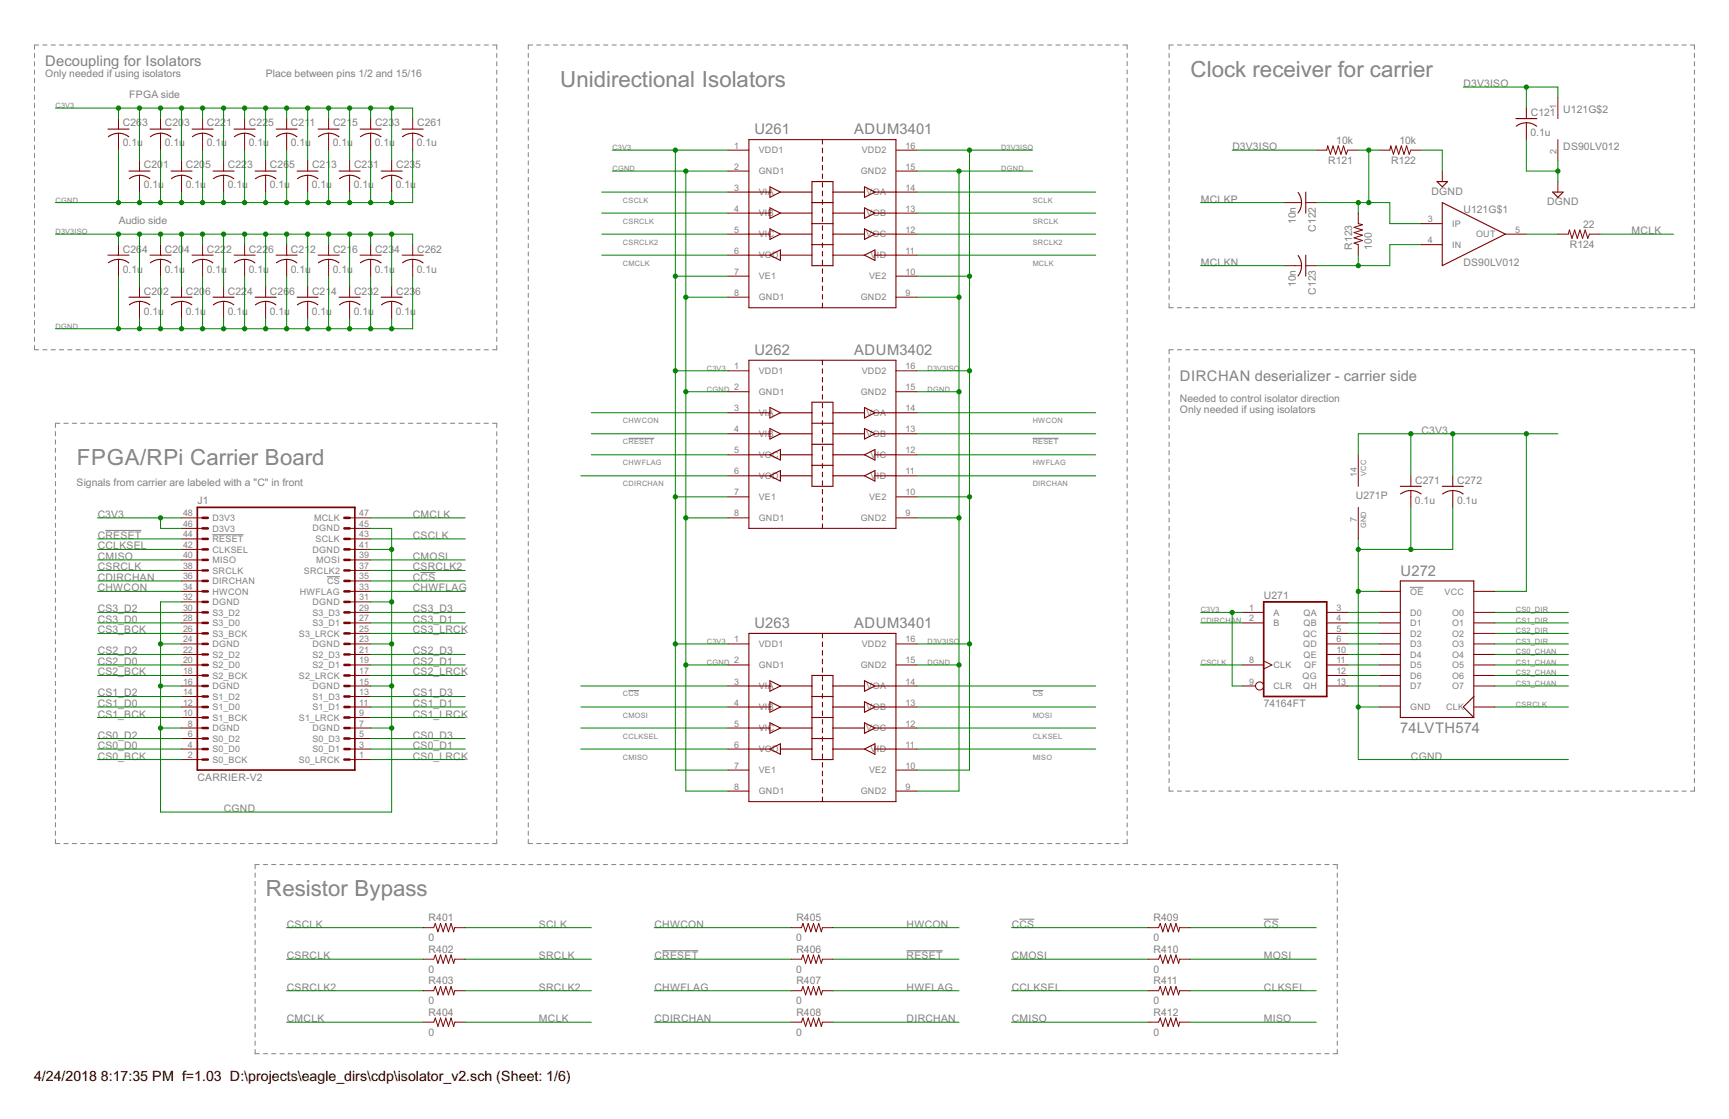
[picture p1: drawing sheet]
<svg xmlns="http://www.w3.org/2000/svg" width="432mm" height="279mm" viewBox="0 0 432 279" stroke-linecap="round" stroke-linejoin="round" font-family="sans-serif">
<defs><g id="words">
<g font-size="6.2" fill="#808080">
<text x="139.9" y="21.7">Unidirectional Isolators</text>
<text x="297.3" y="19.1">Clock receiver for carrier</text>
<text x="19.2" y="116.2">FPGA/RPi Carrier Board</text>
<text x="66.4" y="223.8">Resistor Bypass</text>
</g>
<g font-size="4.1" fill="#808080">
<text x="11.3" y="16.5">Decoupling for Isolators</text>
<text x="188.4" y="33.5">U261</text>
<text x="213.3" y="33.5">ADUM3401</text>
<text x="188.4" y="88.6">U262</text>
<text x="213.3" y="88.6">ADUM3402</text>
<text x="294.7" y="95.2">DIRCHAN deserializer - carrier side</text>
<text x="349.8" y="143.7">U272</text>
<text x="188.4" y="156.9">U263</text>
<text x="213.3" y="156.9">ADUM3401</text>
<text x="349.7" y="183.1">74LVTH574</text>
</g>
<g font-size="4">
<text x="8.5" y="269.9">4/24/2018</text>
<text x="25.2" y="269.9">8:17:35 PM f=1.03 D:\projects\eagle_dirs\cdp\isolator_v2.sch (Sheet: 1/6)</text>
</g>
<g font-size="2.9" fill="#808080">
<text x="11.3" y="19.1">Only needed if using isolators</text>
<text x="66.4" y="19.1">Place between pins 1/2 and 15/16</text>
<text x="365.5" y="21.7">D3V3ISO</text>
<text x="32.3" y="24.4">FPGA side</text>
<text x="382.3" y="29">C121</text>
<text x="390.4" y="28.3">U121G$2</text>
<text x="30.7" y="31.6">C26</text>
<text x="35.5" y="31.6">3</text>
<text x="41.2" y="31.6">C20</text>
<text x="46" y="31.6">3</text>
<text x="51.7" y="31.6">C22</text>
<text x="56.5" y="31.6">1</text>
<text x="62.2" y="31.6">C22</text>
<text x="67" y="31.6">5</text>
<text x="72.7" y="31.6">C21</text>
<text x="77.3" y="31.6">1</text>
<text x="83.2" y="31.6">C21</text>
<text x="87.9" y="31.6">5</text>
<text x="93.7" y="31.6">C23</text>
<text x="98.4" y="31.6">3</text>
<text x="104.2" y="31.6">C261</text>
<text x="333.7" y="35.9">10k</text>
<text x="349.5" y="35.9">10k</text>
<text x="382.2" y="33.9">0.1u</text>
<text x="30.6" y="36.6">0.1u</text>
<text x="41.1" y="36.6">0.1u</text>
<text x="51.6" y="36.6">0.1u</text>
<text x="62.1" y="36.6">0.1u</text>
<text x="72.6" y="36.6">0.1u</text>
<text x="83.1" y="36.6">0.1u</text>
<text x="93.6" y="36.6">0.1u</text>
<text x="104.1" y="36.6">0.1u</text>
<text x="307.8" y="37.5">D3V3ISO</text>
<text x="331.7" y="40.9">R121</text>
<text x="347.4" y="40.9">R122</text>
<text x="390.4" y="37.5">DS90LV012</text>
<text x="35.9" y="47.1">0.1u</text>
<text x="35.9" y="42.1">C20</text>
<text x="40.7" y="42.1">1</text>
<text x="46.4" y="47.1">0.1u</text>
<text x="46.4" y="42.1">C20</text>
<text x="51.2" y="42.1">5</text>
<text x="56.9" y="47.1">0.1u</text>
<text x="56.9" y="42.1">C22</text>
<text x="61.7" y="42.1">3</text>
<text x="67.4" y="47.1">0.1u</text>
<text x="67.4" y="42.1">C26</text>
<text x="72.2" y="42.1">5</text>
<text x="77.9" y="47.1">0.1u</text>
<text x="77.9" y="42.1">C21</text>
<text x="82.7" y="42.1">3</text>
<text x="88.4" y="47.1">0.1u</text>
<text x="88.4" y="42.1">C23</text>
<text x="93.2" y="42.1">1</text>
<text x="98.9" y="47.1">0.1u</text>
<text x="98.9" y="42.1">C23</text>
<text x="103.7" y="42.1">5</text>
<text x="299.9" y="50.6">MCLKP</text>
<text x="357.5" y="48.6">DGND</text>
<text x="365.5" y="53.2">U121G$1</text>
<text x="386.4" y="51.3">DGND</text>
<text x="29.6" y="55.8">Audio side</text>
<text x="323.6" y="56" transform="rotate(-90 323.6 56)">10n</text>
<text x="328.6" y="57.9" transform="rotate(-90 328.6 57.9)">C122</text>
<text x="395.4" y="56.9">22</text>
<text x="407.5" y="58.5">MCLK</text>
<text x="30.7" y="63.1">C26</text>
<text x="35.5" y="63.1">4</text>
<text x="41.2" y="63.1">C20</text>
<text x="46" y="63.1">4</text>
<text x="51.7" y="63.1">C22</text>
<text x="56.5" y="63.1">2</text>
<text x="62.2" y="63.1">C22</text>
<text x="67" y="63.1">6</text>
<text x="72.7" y="63.1">C21</text>
<text x="77.5" y="63.1">2</text>
<text x="83.2" y="63.1">C21</text>
<text x="87.9" y="63.1">6</text>
<text x="93.7" y="63.1">C23</text>
<text x="98.4" y="63.1">4</text>
<text x="104.2" y="63.1">C262</text>
<text x="337.7" y="62.4" transform="rotate(-90 337.7 62.4)">R123</text>
<text x="342.6" y="62.4" transform="rotate(-90 342.6 62.4)">100</text>
<text x="392" y="61.9">R124</text>
<text x="30.6" y="68">0.1u</text>
<text x="41.1" y="68">0.1u</text>
<text x="51.6" y="68">0.1u</text>
<text x="62.1" y="68">0.1u</text>
<text x="72.6" y="68">0.1u</text>
<text x="83.1" y="68">0.1u</text>
<text x="93.6" y="68">0.1u</text>
<text x="104.1" y="68">0.1u</text>
<text x="299.9" y="66.3">MCLKN</text>
<text x="323.6" y="71.7" transform="rotate(-90 323.6 71.7)">10n</text>
<text x="365.5" y="66.3">DS90LV012</text>
<text x="35.9" y="73.6">C20</text>
<text x="40.7" y="73.6">2</text>
<text x="46.4" y="73.6">C20</text>
<text x="51.2" y="73.6">6</text>
<text x="56.9" y="73.6">C22</text>
<text x="61.7" y="73.6">4</text>
<text x="67.4" y="73.6">C26</text>
<text x="72.2" y="73.6">6</text>
<text x="77.9" y="73.6">C21</text>
<text x="82.7" y="73.6">4</text>
<text x="88.4" y="73.6">C23</text>
<text x="93.2" y="73.6">2</text>
<text x="98.9" y="73.6">C23</text>
<text x="103.7" y="73.6">6</text>
<text x="328.6" y="73.6" transform="rotate(-90 328.6 73.6)">C123</text>
<text x="35.9" y="78.5">0.1u</text>
<text x="46.4" y="78.5">0.1u</text>
<text x="56.9" y="78.5">0.1u</text>
<text x="67.4" y="78.5">0.1u</text>
<text x="77.9" y="78.5">0.1u</text>
<text x="88.4" y="78.5">0.1u</text>
<text x="98.9" y="78.5">0.1u</text>
<text x="294.6" y="100.4">Needed to control isolator direction</text>
<text x="294.6" y="103.1">Only needed if using isolators</text>
<text x="355" y="108.3">C3V3</text>
<text x="19.1" y="121.4">Signals from carrier are labeled with a &quot;C&quot; in front</text>
<text x="49.3" y="125.9">J1</text>
<text x="338.6" y="124.7">U271P</text>
<text x="353.4" y="125.8">0.1u</text>
<text x="353.4" y="120.8">C271</text>
<text x="363.9" y="125.8">0.1u</text>
<text x="363.9" y="120.8">C272</text>
<text x="24.4" y="129.3">C3V3</text>
<text x="103.1" y="129.3">CMCLK</text>
<text x="24.4" y="134.6">CRESET</text>
<text x="24.4" y="137.2">CCLKSEL</text>
<text x="103.1" y="134.6">CSCLK</text>
<text x="24.4" y="139.8">CMISO</text>
<text x="24.4" y="142.4">CSRCLK</text>
<text x="103.1" y="142.4">CSRCLK2</text>
<text x="103.1" y="139.8">CMOSI</text>
<text x="24.4" y="145">CDIRCHAN</text>
<text x="24.4" y="147.7">CHWCON</text>
<text x="103.1" y="147.7">CHWFLAG</text>
<text x="103.1" y="145">CCS</text>
<text x="315.6" y="149.6">U271</text>
<text x="24.4" y="155.5">CS3_D0</text>
<text x="24.4" y="152.9">CS3_D2</text>
<text x="103.1" y="152.9">CS3_D3</text>
<text x="103.1" y="155.5">CS3_D1</text>
<text x="24.4" y="158.2">CS3_BCK</text>
<text x="103.1" y="158.2">CS3_LRCK</text>
<text x="24.4" y="166">CS2_D0</text>
<text x="24.4" y="163.4">CS2_D2</text>
<text x="103.1" y="163.4">CS2_D3</text>
<text x="103.1" y="166">CS2_D1</text>
<text x="24.4" y="173.9">CS1_D2</text>
<text x="24.4" y="168.7">CS2_BCK</text>
<text x="103.1" y="168.7">CS2_LRCK</text>
<text x="103.1" y="173.9">CS1_D3</text>
<text x="24.4" y="179.2">CS1_BCK</text>
<text x="24.4" y="176.5">CS1_D0</text>
<text x="103.1" y="176.5">CS1_D1</text>
<text x="103.1" y="179.2">CS1_LRCK</text>
<text x="315.6" y="176.5">74164FT</text>
<text x="24.4" y="184.4">CS0_D2</text>
<text x="103.1" y="184.4">CS0_D3</text>
<text x="24.4" y="187">CS0_D0</text>
<text x="24.4" y="189.6">CS0_BCK</text>
<text x="103.1" y="187">CS0_D1</text>
<text x="103.1" y="189.6">CS0_LRCK</text>
<text x="352.4" y="189.6">CGND</text>
<text x="49.3" y="194.9">CARRIER-V2</text>
<text x="55.9" y="202.8">CGND</text>
<text x="71.6" y="231.6">CSCLK</text>
<text x="107" y="230.1">R401</text>
<text x="134.6" y="231.6">SCLK</text>
<text x="163.5" y="231.6">CHWCON</text>
<text x="198.9" y="230.1">R405</text>
<text x="226.4" y="231.6">HWCON</text>
<text x="252.7" y="231.6">CCS</text>
<text x="288.1" y="230.1">R409</text>
<text x="315.6" y="231.6">CS</text>
<text x="71.6" y="239.5">CSRCLK</text>
<text x="107" y="235">0</text>
<text x="107" y="237.9">R402</text>
<text x="134.6" y="239.5">SRCLK</text>
<text x="163.5" y="239.5">CRESET</text>
<text x="198.8" y="235">0</text>
<text x="198.9" y="237.9">R406</text>
<text x="226.4" y="239.5">RESET</text>
<text x="252.7" y="239.5">CMOSI</text>
<text x="288" y="235">0</text>
<text x="288.1" y="237.9">R410</text>
<text x="315.6" y="239.5">MOSI</text>
<text x="107" y="242.9">0</text>
<text x="107" y="245.8">R403</text>
<text x="198.8" y="242.9">0</text>
<text x="198.9" y="245.8">R407</text>
<text x="288" y="242.9">0</text>
<text x="288.1" y="245.8">R411</text>
<text x="71.6" y="247.4">CSRCLK2</text>
<text x="107" y="250.8">0</text>
<text x="134.6" y="247.4">SRCLK2</text>
<text x="163.5" y="247.4">CHWFLAG</text>
<text x="198.8" y="250.8">0</text>
<text x="226.4" y="247.4">HWFLAG</text>
<text x="252.7" y="247.4">CCLKSEL</text>
<text x="288" y="250.8">0</text>
<text x="315.6" y="247.4">CLKSEL</text>
<text x="71.6" y="255.2">CMCLK</text>
<text x="107" y="253.7">R404</text>
<text x="134.6" y="255.2">MCLK</text>
<text x="163.5" y="255.2">CDIRCHAN</text>
<text x="198.9" y="253.7">R408</text>
<text x="226.4" y="255.2">DIRCHAN</text>
<text x="252.7" y="255.2">CMISO</text>
<text x="288.1" y="253.7">R412</text>
<text x="315.6" y="255.2">MISO</text>
<text x="107" y="258.6">0</text>
<text x="198.8" y="258.6">0</text>
<text x="288" y="258.6">0</text>
</g>
<g font-size="2.5" fill="#808080">
<text x="388.7" y="27.2" transform="rotate(-90 388.7 27.2)">1</text>
<text x="183.4" y="37.1">1</text>
<text x="189.5" y="38.3">VDD1</text>
<text x="215.2" y="38.3">VDD2</text>
<text x="226.2" y="37.1">16</text>
<text x="388.7" y="38.5" transform="rotate(-90 388.7 38.5)">2</text>
<text x="183.4" y="47.6">3</text>
<text x="183.4" y="42.4">2</text>
<text x="189.5" y="43.5">GND1</text>
<text x="215" y="43.5">GND2</text>
<text x="226.2" y="47.6">14</text>
<text x="226.2" y="42.4">15</text>
<text x="183.4" y="52.9">4</text>
<text x="189.5" y="48.8">VIA</text>
<text x="216.4" y="54">VOB</text>
<text x="216.4" y="48.8">VOA</text>
<text x="226.2" y="52.9">13</text>
<text x="183.4" y="58.1">5</text>
<text x="189.5" y="59.3">VIC</text>
<text x="189.5" y="54">VIB</text>
<text x="216.3" y="59.2">VOC</text>
<text x="226.2" y="58.1">12</text>
<text x="356.6" y="55.5">3</text>
<text x="362.7" y="56.6">IP</text>
<text x="368.6" y="59.2">OUT</text>
<text x="378.4" y="58.1">5</text>
<text x="183.4" y="63.3">6</text>
<text x="189.5" y="64.5">VOD</text>
<text x="217.4" y="64.5">VID</text>
<text x="226.2" y="63.3">11</text>
<text x="356.6" y="60.7">4</text>
<text x="362.7" y="61.9">IN</text>
<text x="183.4" y="68.6">7</text>
<text x="189.5" y="69.7">VE1</text>
<text x="217" y="69.7">VE2</text>
<text x="226.2" y="68.6">10</text>
<text x="183.4" y="73.8">8</text>
<text x="189.5" y="75">GND1</text>
<text x="215" y="75">GND2</text>
<text x="226.2" y="73.8">9</text>
<text x="183.4" y="92.2">1</text>
<text x="189.5" y="93.4">VDD1</text>
<text x="215.2" y="93.4">VDD2</text>
<text x="226.2" y="92.2">16</text>
<text x="183.4" y="97.5">2</text>
<text x="189.5" y="98.6">GND1</text>
<text x="215" y="98.6">GND2</text>
<text x="226.2" y="97.5">15</text>
<text x="183.4" y="107.9">4</text>
<text x="183.4" y="102.7">3</text>
<text x="189.5" y="103.9">VIA</text>
<text x="216.4" y="103.8">VOA</text>
<text x="226.2" y="107.9">13</text>
<text x="226.2" y="102.7">14</text>
<text x="183.4" y="113.2">5</text>
<text x="189.5" y="109.1">VIB</text>
<text x="216.4" y="109.1">VOB</text>
<text x="226.2" y="113.2">12</text>
<text x="183.4" y="118.4">6</text>
<text x="189.5" y="114.3">VOC</text>
<text x="189.5" y="119.6">VOD</text>
<text x="217.4" y="119.6">VID</text>
<text x="217.4" y="114.3">VIC</text>
<text x="226.2" y="118.4">11</text>
<text x="338.8" y="119" transform="rotate(-90 338.8 119)">14</text>
<text x="183.4" y="123.7">7</text>
<text x="189.5" y="124.8">VE1</text>
<text x="217" y="124.8">VE2</text>
<text x="226.2" y="123.7">10</text>
<text x="45.7" y="131.6">46</text>
<text x="45.7" y="128.9">48</text>
<text x="53" y="130.1">D3V3</text>
<text x="78.4" y="130.1">MCLK</text>
<text x="89.7" y="131.6">45</text>
<text x="89.7" y="128.9">47</text>
<text x="183.4" y="128.9">8</text>
<text x="189.5" y="130.1">GND1</text>
<text x="215" y="130.1">GND2</text>
<text x="226.2" y="128.9">9</text>
<text x="338.8" y="130.3" transform="rotate(-90 338.8 130.3)">7</text>
<text x="45.7" y="136.8">42</text>
<text x="45.7" y="134.2">44</text>
<text x="53" y="138">CLKSEL</text>
<text x="53" y="135.3">RESET</text>
<text x="53" y="132.7">D3V3</text>
<text x="78" y="138">DGND</text>
<text x="78" y="132.7">DGND</text>
<text x="78.8" y="135.3">SCLK</text>
<text x="89.7" y="136.8">41</text>
<text x="89.7" y="134.2">43</text>
<text x="45.7" y="142.1">38</text>
<text x="45.7" y="139.4">40</text>
<text x="53" y="143.2">SRCLK</text>
<text x="53" y="140.6">MISO</text>
<text x="75.9" y="143.2">SRCLK2</text>
<text x="78.9" y="140.6">MOSI</text>
<text x="89.7" y="142.1">37</text>
<text x="89.7" y="139.4">39</text>
<text x="45.7" y="149.9">32</text>
<text x="45.7" y="147.3">34</text>
<text x="45.7" y="144.7">36</text>
<text x="53" y="148.5">HWCON</text>
<text x="53" y="145.8">DIRCHAN</text>
<text x="74.9" y="148.4">HWFLAG</text>
<text x="81.7" y="145.8">CS</text>
<text x="89.7" y="149.9">31</text>
<text x="89.7" y="147.3">33</text>
<text x="89.7" y="144.7">35</text>
<text x="352.2" y="148.5">OE</text>
<text x="360.7" y="148.4">VCC</text>
<text x="45.7" y="155.2">28</text>
<text x="45.7" y="152.5">30</text>
<text x="53" y="153.7">S3_D2</text>
<text x="53" y="151.1">DGND</text>
<text x="78" y="153.7">S3_D3</text>
<text x="78" y="151.1">DGND</text>
<text x="89.7" y="155.2">27</text>
<text x="89.7" y="152.5">29</text>
<text x="312" y="152.5">1</text>
<text x="312" y="155.2">2</text>
<text x="318" y="153.7">A</text>
<text x="325.6" y="153.7">QA</text>
<text x="333.8" y="152.5">3</text>
<text x="333.8" y="155.2">4</text>
<text x="352.2" y="153.7">D0</text>
<text x="362.6" y="153.7">O0</text>
<text x="45.7" y="160.4">24</text>
<text x="45.7" y="157.8">26</text>
<text x="53" y="161.6">DGND</text>
<text x="53" y="159">S3_BCK</text>
<text x="53" y="156.3">S3_D0</text>
<text x="74.7" y="158.9">S3_LRCK</text>
<text x="78" y="156.3">S3_D1</text>
<text x="78" y="161.6">DGND</text>
<text x="89.7" y="160.4">23</text>
<text x="89.7" y="157.8">25</text>
<text x="183.4" y="160.4">1</text>
<text x="189.5" y="161.6">VDD1</text>
<text x="215.2" y="161.6">VDD2</text>
<text x="226.2" y="160.4">16</text>
<text x="318" y="156.3">B</text>
<text x="325.4" y="158.9">QC</text>
<text x="325.4" y="161.6">QD</text>
<text x="325.6" y="156.3">QB</text>
<text x="333.8" y="157.8">5</text>
<text x="333.8" y="160.4">6</text>
<text x="352.2" y="156.3">D1</text>
<text x="352.2" y="159">D2</text>
<text x="352.2" y="161.6">D3</text>
<text x="362.6" y="156.3">O1</text>
<text x="362.6" y="158.9">O2</text>
<text x="362.6" y="161.6">O3</text>
<text x="45.7" y="165.7">20</text>
<text x="45.7" y="163">22</text>
<text x="53" y="166.8">S2_D0</text>
<text x="53" y="164.2">S2_D2</text>
<text x="78" y="166.8">S2_D1</text>
<text x="78" y="164.2">S2_D3</text>
<text x="89.7" y="165.7">19</text>
<text x="89.7" y="163">21</text>
<text x="183.4" y="165.7">2</text>
<text x="189.5" y="166.8">GND1</text>
<text x="215" y="166.8">GND2</text>
<text x="226.2" y="165.7">15</text>
<text x="312" y="165.7">8</text>
<text x="318" y="166.8">CLK</text>
<text x="325.6" y="164.2">QE</text>
<text x="325.7" y="166.8">QF</text>
<text x="333.8" y="163">10</text>
<text x="333.8" y="165.7">11</text>
<text x="352.2" y="164.2">D4</text>
<text x="352.2" y="166.8">D5</text>
<text x="362.6" y="164.2">O4</text>
<text x="362.6" y="166.8">O5</text>
<text x="45.7" y="173.5">14</text>
<text x="45.7" y="170.9">16</text>
<text x="45.7" y="168.3">18</text>
<text x="53" y="172.1">DGND</text>
<text x="53" y="169.4">S2_BCK</text>
<text x="74.7" y="169.4">S2_LRCK</text>
<text x="78" y="172.1">DGND</text>
<text x="89.7" y="173.5">13</text>
<text x="89.7" y="170.9">15</text>
<text x="89.7" y="168.3">17</text>
<text x="183.4" y="170.9">3</text>
<text x="189.5" y="172.1">VIA</text>
<text x="216.4" y="172.1">VOA</text>
<text x="226.2" y="170.9">14</text>
<text x="312" y="170.9">9</text>
<text x="318" y="172.1">CLR</text>
<text x="325.3" y="169.4">QG</text>
<text x="325.4" y="172.1">QH</text>
<text x="333.8" y="168.3">12</text>
<text x="333.8" y="170.9">13</text>
<text x="352.2" y="169.4">D6</text>
<text x="352.2" y="172.1">D7</text>
<text x="362.6" y="169.4">O6</text>
<text x="362.6" y="172.1">O7</text>
<text x="45.7" y="178.8">10</text>
<text x="45.7" y="176.2">12</text>
<text x="53" y="179.9">S1_BCK</text>
<text x="53" y="177.3">S1_D0</text>
<text x="53" y="174.7">S1_D2</text>
<text x="74.7" y="179.9">S1_LRCK</text>
<text x="78" y="177.3">S1_D1</text>
<text x="78" y="174.7">S1_D3</text>
<text x="89.7" y="178.8">9</text>
<text x="89.7" y="176.2">11</text>
<text x="183.4" y="176.2">4</text>
<text x="189.5" y="177.3">VIB</text>
<text x="216.4" y="177.3">VOB</text>
<text x="226.2" y="176.2">13</text>
<text x="352.2" y="177.3">GND</text>
<text x="361.1" y="177.3">CLK</text>
<text x="46.9" y="184">6</text>
<text x="46.9" y="181.4">8</text>
<text x="53" y="185.2">S0_D2</text>
<text x="53" y="182.6">DGND</text>
<text x="78" y="185.2">S0_D3</text>
<text x="78" y="182.6">DGND</text>
<text x="89.7" y="184">5</text>
<text x="89.7" y="181.4">7</text>
<text x="183.4" y="181.4">5</text>
<text x="189.5" y="182.6">VIC</text>
<text x="216.3" y="182.6">VOC</text>
<text x="226.2" y="181.4">12</text>
<text x="46.9" y="189.3">2</text>
<text x="46.9" y="186.7">4</text>
<text x="53" y="190.4">S0_BCK</text>
<text x="53" y="187.8">S0_D0</text>
<text x="74.7" y="190.4">S0_LRCK</text>
<text x="78" y="187.8">S0_D1</text>
<text x="89.7" y="189.3">1</text>
<text x="89.7" y="186.7">3</text>
<text x="183.4" y="186.7">6</text>
<text x="183.4" y="191.9">7</text>
<text x="189.5" y="187.8">VOD</text>
<text x="217.4" y="187.8">VID</text>
<text x="226.2" y="191.9">10</text>
<text x="226.2" y="186.7">11</text>
<text x="183.4" y="197.2">8</text>
<text x="189.5" y="193.1">VE1</text>
<text x="217" y="193">VE2</text>
<text x="226.2" y="197.2">9</text>
<text x="189.5" y="198.3">GND1</text>
<text x="215" y="198.3">GND2</text>
</g>
<g font-size="2.1" fill="#808080">
<text x="13.9" y="27">C3V3</text>
<text x="152.9" y="37.5">C3V3</text>
<text x="250" y="37.5">D3V3ISO</text>
<text x="152.9" y="42.7">CGND</text>
<text x="250" y="42.7">DGND</text>
<text x="13.9" y="50.6">CGND</text>
<text x="155.6" y="50.6">CSCLK</text>
<text x="257.9" y="50.6">SCLK</text>
<text x="13.9" y="58.5">D3V3ISO</text>
<text x="155.6" y="55.8">CSRCLK</text>
<text x="257.9" y="55.8">SRCLK</text>
<text x="155.6" y="61.1">CSRCLK2</text>
<text x="257.9" y="61.1">SRCLK2</text>
<text x="155.6" y="66.3">CMCLK</text>
<text x="257.9" y="66.3">MCLK</text>
<text x="13.9" y="82.1">DGND</text>
<text x="176.6" y="92.6">C3V3</text>
<text x="231.7" y="92.6">D3V3ISO</text>
<text x="176.6" y="97.8">CGND</text>
<text x="231.7" y="97.8">DGND</text>
<text x="155.6" y="105.7">CHWCON</text>
<text x="257.9" y="105.7">HWCON</text>
<text x="155.6" y="110.9">CRESET</text>
<text x="257.9" y="110.9">RESET</text>
<text x="155.6" y="116.2">CHWFLAG</text>
<text x="257.9" y="116.2">HWFLAG</text>
<text x="341.2" y="118.8" transform="rotate(-90 341.2 118.8)">VCC</text>
<text x="155.6" y="121.4">CDIRCHAN</text>
<text x="257.9" y="121.4">DIRCHAN</text>
<text x="341.2" y="131.9" transform="rotate(-90 341.2 131.9)">GND</text>
<text x="299.9" y="152.9">C3V3</text>
<text x="299.9" y="155.5">CDIRCHAN</text>
<text x="378.6" y="152.9">CS0_DIR</text>
<text x="378.6" y="155.5">CS1_DIR</text>
<text x="176.6" y="160.8">C3V3</text>
<text x="231.7" y="160.8">D3V3ISO</text>
<text x="378.6" y="158.2">CS2_DIR</text>
<text x="378.6" y="160.8">CS3_DIR</text>
<text x="176.6" y="166">CGND</text>
<text x="231.7" y="166">DGND</text>
<text x="299.9" y="166">CSCLK</text>
<text x="378.6" y="163.4">CS0_CHAN</text>
<text x="378.6" y="166">CS1_CHAN</text>
<text x="155.6" y="173.9">CCS</text>
<text x="257.9" y="173.9">CS</text>
<text x="378.6" y="168.7">CS2_CHAN</text>
<text x="378.6" y="171.3">CS3_CHAN</text>
<text x="155.6" y="179.2">CMOSI</text>
<text x="257.9" y="179.2">MOSI</text>
<text x="378.6" y="176.5">CSRCLK</text>
<text x="155.6" y="184.4">CCLKSEL</text>
<text x="257.9" y="184.4">CLKSEL</text>
<text x="155.6" y="189.6">CMISO</text>
<text x="257.9" y="189.6">MISO</text>
</g>
</g></defs>
<g fill="#808080" stroke="#808080" stroke-width=".25">
<path d="M13.8 210.6h1.1z"/>
<path d="M16 210.6h1z"/>
<path d="M18.1 210.6h1z"/>
<path d="M20.2 210.6h1z"/>
<path d="M22.2 210.6h1.1z"/>
<path d="M24.3 210.6h1.1z"/>
<path d="M26.4 210.6h1.1z"/>
<path d="M28.6 210.6h1z"/>
<path d="M30.6 210.6h1.1z"/>
<path d="M32.7 210.6h1.1z"/>
<path d="M34.8 210.6h1.1z"/>
<path d="M36.9 210.6h1.1z"/>
<path d="M39 210.6h1.1z"/>
<path d="M41.1 210.6h1.1z"/>
<path d="M43.2 210.6h1.1z"/>
<path d="M45.3 210.6h1.1z"/>
<path d="M47.4 210.6h1.1z"/>
<path d="M49.5 210.6h1.1z"/>
<path d="M51.6 210.6h1.1z"/>
<path d="M53.7 210.6h1.1z"/>
<path d="M55.8 210.6h1.1z"/>
<path d="M57.9 210.6h1.1z"/>
<path d="M60 210.6h1.1z"/>
<path d="M62.1 210.6h1.1z"/>
<path d="M64.2 210.6h1.1z"/>
<path d="M66.3 210.6h1.1z"/>
<path d="M68.4 210.6h1.1z"/>
<path d="M70.5 210.6h1.1z"/>
<path d="M72.6 210.6h1.1z"/>
<path d="M74.7 210.6h1.1z"/>
<path d="M76.8 210.6h1.1z"/>
<path d="M78.9 210.6h1.1z"/>
<path d="M81 210.6h1.1z"/>
<path d="M83.1 210.6h1.1z"/>
<path d="M85.2 210.6h1.1z"/>
<path d="M87.3 210.6h1.1z"/>
<path d="M89.4 210.6h1.1z"/>
<path d="M91.5 210.6h1.1z"/>
<path d="M93.6 210.6h1.1z"/>
<path d="M95.7 210.6h1.1z"/>
<path d="M97.8 210.6h1.1z"/>
<path d="M99.9 210.6h1.1z"/>
<path d="M102 210.6h1.1z"/>
<path d="M104.1 210.6h1.1z"/>
<path d="M106.2 210.6h1.1z"/>
<path d="M108.3 210.6h1.1z"/>
<path d="M110.4 210.6h1.1z"/>
<path d="M112.5 210.6h1.1z"/>
<path d="M114.6 210.6h1.1z"/>
<path d="M116.7 210.6h1.1z"/>
<path d="M118.8 210.6h1.1z"/>
<path d="M120.9 210.6h1.1z"/>
<path d="M123 210.6h1.1z"/>
<path d="M124.1 209.6v1z"/>
<path d="M124.1 207.5v1.1z"/>
<path d="M124.1 205.4v1.1z"/>
<path d="M124.1 203.3v1.1z"/>
<path d="M124.1 201.3v1z"/>
<path d="M124.1 199.2v1z"/>
<path d="M124.1 197.1v1.1z"/>
<path d="M124.1 195.1v1z"/>
<path d="M124.1 193v1z"/>
<path d="M124.1 190.9v1z"/>
<path d="M124.1 188.8v1.1z"/>
<path d="M124.1 186.7v1.1z"/>
<path d="M124.1 184.7v1z"/>
<path d="M124.1 182.6v1z"/>
<path d="M124.1 180.5v1z"/>
<path d="M124.1 178.4v1.1z"/>
<path d="M124.1 176.3v1.1z"/>
<path d="M124.1 174.3v1z"/>
<path d="M124.1 172.2v1z"/>
<path d="M124.1 170.1v1.1z"/>
<path d="M124.1 168v1.1z"/>
<path d="M124.1 165.9v1.1z"/>
<path d="M124.1 163.9v1z"/>
<path d="M124.1 161.8v1z"/>
<path d="M124.1 159.7v1.1z"/>
<path d="M124.1 157.6v1.1z"/>
<path d="M124.1 155.6v1z"/>
<path d="M124.1 153.5v1z"/>
<path d="M124.1 151.4v1.1z"/>
<path d="M124.1 149.3v1.1z"/>
<path d="M124.1 147.3v1z"/>
<path d="M124.1 145.2v1z"/>
<path d="M124.1 143.1v1z"/>
<path d="M124.1 141v1.1z"/>
<path d="M124.1 138.9v1.1z"/>
<path d="M124.1 136.9v1z"/>
<path d="M124.1 134.8v1z"/>
<path d="M124.1 132.7v1.1z"/>
<path d="M124.1 130.6v1.1z"/>
<path d="M124.1 128.5v1.1z"/>
<path d="M124.1 126.5v1z"/>
<path d="M124.1 124.4v1z"/>
<path d="M124.1 122.3v1.1z"/>
<path d="M124.1 120.2v1.1z"/>
<path d="M124.1 118.2v1z"/>
<path d="M124.1 116.1v1z"/>
<path d="M124.1 114v1z"/>
<path d="M124.1 111.9v1.1z"/>
<path d="M124.1 109.9v1z"/>
<path d="M124.1 107.8v1z"/>
<path d="M124.1 105.7v1z"/>
<path d="M123 105.7h1.1z"/>
<path d="M120.9 105.7h1.1z"/>
<path d="M118.8 105.7h1.1z"/>
<path d="M116.7 105.7h1.1z"/>
<path d="M114.6 105.7h1.1z"/>
<path d="M112.5 105.7h1.1z"/>
<path d="M110.4 105.7h1.1z"/>
<path d="M108.3 105.7h1.1z"/>
<path d="M106.2 105.7h1.1z"/>
<path d="M104.1 105.7h1.1z"/>
<path d="M102 105.7h1.1z"/>
<path d="M99.9 105.7h1.1z"/>
<path d="M97.8 105.7h1.1z"/>
<path d="M95.7 105.7h1.1z"/>
<path d="M93.6 105.7h1.1z"/>
<path d="M91.5 105.7h1.1z"/>
<path d="M89.4 105.7h1.1z"/>
<path d="M87.3 105.7h1.1z"/>
<path d="M85.2 105.7h1.1z"/>
<path d="M83.1 105.7h1.1z"/>
<path d="M81 105.7h1.1z"/>
<path d="M78.9 105.7h1.1z"/>
<path d="M76.8 105.7h1.1z"/>
<path d="M74.7 105.7h1.1z"/>
<path d="M72.6 105.7h1.1z"/>
<path d="M70.5 105.7h1.1z"/>
<path d="M68.4 105.7h1.1z"/>
<path d="M66.3 105.7h1.1z"/>
<path d="M64.2 105.7h1.1z"/>
<path d="M62.1 105.7h1.1z"/>
<path d="M60 105.7h1.1z"/>
<path d="M57.9 105.7h1.1z"/>
<path d="M55.8 105.7h1.1z"/>
<path d="M53.7 105.7h1.1z"/>
<path d="M51.6 105.7h1.1z"/>
<path d="M49.5 105.7h1.1z"/>
<path d="M47.4 105.7h1.1z"/>
<path d="M45.3 105.7h1.1z"/>
<path d="M43.2 105.7h1.1z"/>
<path d="M41.1 105.7h1.1z"/>
<path d="M39 105.7h1.1z"/>
<path d="M36.9 105.7h1.1z"/>
<path d="M34.8 105.7h1.1z"/>
<path d="M32.7 105.7h1.1z"/>
<path d="M30.6 105.7h1.1z"/>
<path d="M28.6 105.7h1z"/>
<path d="M26.4 105.7h1.1z"/>
<path d="M24.3 105.7h1.1z"/>
<path d="M22.2 105.7h1.1z"/>
<path d="M20.2 105.7h1z"/>
<path d="M18.1 105.7h1z"/>
<path d="M16 105.7h1z"/>
<path d="M13.8 105.7h1.1z"/>
<path d="M13.8 105.7v1z"/>
<path d="M13.8 107.8v1z"/>
<path d="M13.8 109.9v1z"/>
<path d="M13.8 111.9v1.1z"/>
<path d="M13.8 114v1z"/>
<path d="M13.8 116.1v1z"/>
<path d="M13.8 118.2v1z"/>
<path d="M13.8 120.2v1.1z"/>
<path d="M13.8 122.3v1.1z"/>
<path d="M13.8 124.4v1z"/>
<path d="M13.8 126.5v1z"/>
<path d="M13.8 128.5v1.1z"/>
<path d="M13.8 130.6v1.1z"/>
<path d="M13.8 132.7v1.1z"/>
<path d="M13.8 134.8v1z"/>
<path d="M13.8 136.9v1z"/>
<path d="M13.8 138.9v1.1z"/>
<path d="M13.8 141v1.1z"/>
<path d="M13.8 143.1v1z"/>
<path d="M13.8 145.2v1z"/>
<path d="M13.8 147.3v1z"/>
<path d="M13.8 149.3v1.1z"/>
<path d="M13.8 151.4v1z"/>
<path d="M13.8 153.5v1z"/>
<path d="M13.8 155.6v1z"/>
<path d="M13.8 157.6v1.1z"/>
<path d="M13.8 159.7v1.1z"/>
<path d="M13.8 161.8v1z"/>
<path d="M13.8 163.9v1z"/>
<path d="M13.8 165.9v1.1z"/>
<path d="M13.8 168v1.1z"/>
<path d="M13.8 170.1v1.1z"/>
<path d="M13.8 172.2v1z"/>
<path d="M13.8 174.3v1z"/>
<path d="M13.8 176.3v1.1z"/>
<path d="M13.8 178.4v1.1z"/>
<path d="M13.8 180.5v1z"/>
<path d="M13.8 182.6v1z"/>
<path d="M13.8 184.7v1z"/>
<path d="M13.8 186.7v1.1z"/>
<path d="M13.8 188.8v1z"/>
<path d="M13.8 190.9v1z"/>
<path d="M13.8 193v1z"/>
<path d="M13.8 195.1v1z"/>
<path d="M13.8 197.1v1.1z"/>
<path d="M13.8 199.2v1z"/>
<path d="M13.8 201.3v1z"/>
<path d="M13.8 203.3v1.1z"/>
<path d="M13.8 205.4v1.1z"/>
<path d="M13.8 207.5v1.1z"/>
<path d="M13.8 209.6v1z"/>
<path d="M131.9 11.2h1.1z"/>
<path d="M134 11.2h1.1z"/>
<path d="M136.1 11.2h1.1z"/>
<path d="M138.2 11.2h1.1z"/>
<path d="M140.3 11.2h1.1z"/>
<path d="M142.4 11.2h1z"/>
<path d="M144.5 11.2h1z"/>
<path d="M146.6 11.2h1z"/>
<path d="M148.7 11.2h1z"/>
<path d="M150.7 11.2h1.1z"/>
<path d="M152.8 11.2h1.1z"/>
<path d="M154.9 11.2h1.1z"/>
<path d="M157 11.2h1.1z"/>
<path d="M159.1 11.2h1.1z"/>
<path d="M161.2 11.2h1.1z"/>
<path d="M163.3 11.2h1.1z"/>
<path d="M165.4 11.2h1.1z"/>
<path d="M167.5 11.2h1.1z"/>
<path d="M169.6 11.2h1z"/>
<path d="M171.7 11.2h1z"/>
<path d="M173.8 11.2h1z"/>
<path d="M175.9 11.2h1z"/>
<path d="M177.9 11.2h1.1z"/>
<path d="M180 11.2h1.1z"/>
<path d="M182.1 11.2h1.1z"/>
<path d="M184.2 11.2h1.1z"/>
<path d="M186.3 11.2h1.1z"/>
<path d="M188.4 11.2h1.1z"/>
<path d="M190.5 11.2h1.1z"/>
<path d="M192.6 11.2h1z"/>
<path d="M194.7 11.2h1z"/>
<path d="M196.8 11.2h1z"/>
<path d="M198.9 11.2h1z"/>
<path d="M201 11.2h1z"/>
<path d="M203 11.2h1.1z"/>
<path d="M205.1 11.2h1.1z"/>
<path d="M207.2 11.2h1.1z"/>
<path d="M209.3 11.2h1.1z"/>
<path d="M211.4 11.2h1.1z"/>
<path d="M213.5 11.2h1z"/>
<path d="M215.6 11.2h1z"/>
<path d="M217.7 11.2h1z"/>
<path d="M219.8 11.2h1z"/>
<path d="M221.9 11.2h1z"/>
<path d="M224 11.2h1z"/>
<path d="M226 11.2h1.1z"/>
<path d="M228.1 11.2h1.1z"/>
<path d="M230.2 11.2h1.1z"/>
<path d="M232.3 11.2h1.1z"/>
<path d="M234.4 11.2h1.1z"/>
<path d="M236.5 11.2h1.1z"/>
<path d="M238.6 11.2h1z"/>
<path d="M240.7 11.2h1z"/>
<path d="M242.8 11.2h1z"/>
<path d="M244.9 11.2h1z"/>
<path d="M247 11.2h1z"/>
<path d="M249 11.2h1.1z"/>
<path d="M251.1 11.2h1.1z"/>
<path d="M253.2 11.2h1.1z"/>
<path d="M255.3 11.2h1.1z"/>
<path d="M257.4 11.2h1.1z"/>
<path d="M259.5 11.2h1.1z"/>
<path d="M261.6 11.2h1.1z"/>
<path d="M263.7 11.2h1.1z"/>
<path d="M265.8 11.2h1z"/>
<path d="M267.9 11.2h1z"/>
<path d="M270 11.2h1z"/>
<path d="M272.1 11.2h1z"/>
<path d="M274.2 11.2h1z"/>
<path d="M276.2 11.2h1.1z"/>
<path d="M278.3 11.2h1.1z"/>
<path d="M280.4 11.2h1.1z"/>
<path d="M281.5 11.2v1.1z"/>
<path d="M281.5 13.3v1.1z"/>
<path d="M281.5 15.4v1z"/>
<path d="M281.5 17.4v1.1z"/>
<path d="M281.5 19.5v1z"/>
<path d="M281.5 21.6v1z"/>
<path d="M281.5 23.6v1.1z"/>
<path d="M281.5 25.7v1z"/>
<path d="M281.5 27.8v1z"/>
<path d="M281.5 29.8v1.1z"/>
<path d="M281.5 31.9v1z"/>
<path d="M281.5 34v1z"/>
<path d="M281.5 36v1.1z"/>
<path d="M281.5 38.1v1z"/>
<path d="M281.5 40.2v1z"/>
<path d="M281.5 42.2v1.1z"/>
<path d="M281.5 44.3v1z"/>
<path d="M281.5 46.4v1z"/>
<path d="M281.5 48.4v1.1z"/>
<path d="M281.5 50.5v1z"/>
<path d="M281.5 52.6v1z"/>
<path d="M281.5 54.6v1.1z"/>
<path d="M281.5 56.7v1z"/>
<path d="M281.5 58.8v1z"/>
<path d="M281.5 60.8v1.1z"/>
<path d="M281.5 62.9v1z"/>
<path d="M281.5 65v1z"/>
<path d="M281.5 67v1.1z"/>
<path d="M281.5 69.1v1z"/>
<path d="M281.5 71.2v1z"/>
<path d="M281.5 73.2v1.1z"/>
<path d="M281.5 75.3v1z"/>
<path d="M281.5 77.4v1z"/>
<path d="M281.5 79.4v1.1z"/>
<path d="M281.5 81.5v1z"/>
<path d="M281.5 83.6v1z"/>
<path d="M281.5 85.6v1.1z"/>
<path d="M281.5 87.7v1z"/>
<path d="M281.5 89.8v1z"/>
<path d="M281.5 91.8v1.1z"/>
<path d="M281.5 93.9v1z"/>
<path d="M281.5 95.9v1.1z"/>
<path d="M281.5 98v1.1z"/>
<path d="M281.5 100.1v1z"/>
<path d="M281.5 102.2v1z"/>
<path d="M281.5 104.2v1.1z"/>
<path d="M281.5 106.3v1z"/>
<path d="M281.5 108.4v1z"/>
<path d="M281.5 110.4v1.1z"/>
<path d="M281.5 112.5v1z"/>
<path d="M281.5 114.6v1z"/>
<path d="M281.5 116.6v1z"/>
<path d="M281.5 118.7v1z"/>
<path d="M281.5 120.8v1z"/>
<path d="M281.5 122.8v1z"/>
<path d="M281.5 124.9v1z"/>
<path d="M281.5 127v1z"/>
<path d="M281.5 129v1z"/>
<path d="M281.5 131.1v1z"/>
<path d="M281.5 133.2v1z"/>
<path d="M281.5 135.2v1z"/>
<path d="M281.5 137.3v1z"/>
<path d="M281.5 139.3v1.1z"/>
<path d="M281.5 141.4v1.1z"/>
<path d="M281.5 143.5v1z"/>
<path d="M281.5 145.5v1.1z"/>
<path d="M281.5 147.6v1.1z"/>
<path d="M281.5 149.7v1z"/>
<path d="M281.5 151.7v1.1z"/>
<path d="M281.5 153.8v1.1z"/>
<path d="M281.5 155.9v1z"/>
<path d="M281.5 157.9v1.1z"/>
<path d="M281.5 160v1z"/>
<path d="M281.5 162.1v1z"/>
<path d="M281.5 164.1v1.1z"/>
<path d="M281.5 166.2v1z"/>
<path d="M281.5 168.3v1z"/>
<path d="M281.5 170.3v1.1z"/>
<path d="M281.5 172.4v1z"/>
<path d="M281.5 174.5v1z"/>
<path d="M281.5 176.6v1z"/>
<path d="M281.5 178.6v1z"/>
<path d="M281.5 180.7v1z"/>
<path d="M281.5 182.7v1.1z"/>
<path d="M281.5 184.8v1z"/>
<path d="M281.5 186.9v1z"/>
<path d="M281.5 188.9v1.1z"/>
<path d="M281.5 191v1z"/>
<path d="M281.5 193.1v1z"/>
<path d="M281.5 195.1v1.1z"/>
<path d="M281.5 197.2v1z"/>
<path d="M281.5 199.3v1z"/>
<path d="M281.5 201.3v1.1z"/>
<path d="M281.5 203.4v1z"/>
<path d="M281.5 205.5v1z"/>
<path d="M281.5 207.5v1.1z"/>
<path d="M281.5 209.6v1z"/>
<path d="M280.4 210.6h1.1z"/>
<path d="M278.3 210.6h1.1z"/>
<path d="M276.2 210.6h1.1z"/>
<path d="M274.2 210.6h1z"/>
<path d="M272.1 210.6h1z"/>
<path d="M270 210.6h1z"/>
<path d="M267.9 210.6h1z"/>
<path d="M265.8 210.6h1z"/>
<path d="M263.7 210.6h1.1z"/>
<path d="M261.6 210.6h1.1z"/>
<path d="M259.5 210.6h1.1z"/>
<path d="M257.4 210.6h1.1z"/>
<path d="M255.3 210.6h1.1z"/>
<path d="M253.2 210.6h1.1z"/>
<path d="M251.1 210.6h1.1z"/>
<path d="M249 210.6h1.1z"/>
<path d="M247 210.6h1z"/>
<path d="M244.9 210.6h1z"/>
<path d="M242.8 210.6h1z"/>
<path d="M240.7 210.6h1z"/>
<path d="M238.6 210.6h1z"/>
<path d="M236.5 210.6h1.1z"/>
<path d="M234.4 210.6h1.1z"/>
<path d="M232.3 210.6h1.1z"/>
<path d="M230.2 210.6h1.1z"/>
<path d="M228.1 210.6h1.1z"/>
<path d="M226 210.6h1.1z"/>
<path d="M224 210.6h1z"/>
<path d="M221.9 210.6h1z"/>
<path d="M219.8 210.6h1z"/>
<path d="M217.7 210.6h1z"/>
<path d="M215.6 210.6h1z"/>
<path d="M213.5 210.6h1.1z"/>
<path d="M211.4 210.6h1.1z"/>
<path d="M209.3 210.6h1.1z"/>
<path d="M207.2 210.6h1.1z"/>
<path d="M205.1 210.6h1.1z"/>
<path d="M203 210.6h1.1z"/>
<path d="M201 210.6h1z"/>
<path d="M198.9 210.6h1z"/>
<path d="M196.8 210.6h1z"/>
<path d="M194.7 210.6h1z"/>
<path d="M192.6 210.6h1z"/>
<path d="M190.5 210.6h1.1z"/>
<path d="M188.4 210.6h1.1z"/>
<path d="M186.3 210.6h1.1z"/>
<path d="M184.2 210.6h1.1z"/>
<path d="M182.1 210.6h1.1z"/>
<path d="M180 210.6h1.1z"/>
<path d="M177.9 210.6h1.1z"/>
<path d="M175.9 210.6h1z"/>
<path d="M173.8 210.6h1z"/>
<path d="M171.7 210.6h1z"/>
<path d="M169.6 210.6h1z"/>
<path d="M167.5 210.6h1.1z"/>
<path d="M165.4 210.6h1.1z"/>
<path d="M163.3 210.6h1.1z"/>
<path d="M161.2 210.6h1.1z"/>
<path d="M159.1 210.6h1.1z"/>
<path d="M157 210.6h1.1z"/>
<path d="M154.9 210.6h1.1z"/>
<path d="M152.8 210.6h1.1z"/>
<path d="M150.7 210.6h1.1z"/>
<path d="M148.7 210.6h1z"/>
<path d="M146.6 210.6h1z"/>
<path d="M144.5 210.6h1z"/>
<path d="M142.4 210.6h1z"/>
<path d="M140.3 210.6h1.1z"/>
<path d="M138.2 210.6h1.1z"/>
<path d="M136.1 210.6h1.1z"/>
<path d="M134 210.6h1.1z"/>
<path d="M131.9 210.6h1.1z"/>
<path d="M131.9 209.6v1z"/>
<path d="M131.9 207.5v1.1z"/>
<path d="M131.9 205.5v1z"/>
<path d="M131.9 203.4v1z"/>
<path d="M131.9 201.3v1.1z"/>
<path d="M131.9 199.3v1z"/>
<path d="M131.9 197.2v1z"/>
<path d="M131.9 195.1v1.1z"/>
<path d="M131.9 193.1v1z"/>
<path d="M131.9 191v1z"/>
<path d="M131.9 188.9v1.1z"/>
<path d="M131.9 186.9v1z"/>
<path d="M131.9 184.8v1z"/>
<path d="M131.9 182.7v1.1z"/>
<path d="M131.9 180.7v1z"/>
<path d="M131.9 178.6v1z"/>
<path d="M131.9 176.6v1z"/>
<path d="M131.9 174.5v1z"/>
<path d="M131.9 172.4v1z"/>
<path d="M131.9 170.3v1.1z"/>
<path d="M131.9 168.3v1z"/>
<path d="M131.9 166.2v1z"/>
<path d="M131.9 164.1v1.1z"/>
<path d="M131.9 162.1v1z"/>
<path d="M131.9 160v1z"/>
<path d="M131.9 157.9v1.1z"/>
<path d="M131.9 155.9v1z"/>
<path d="M131.9 153.8v1.1z"/>
<path d="M131.9 151.7v1.1z"/>
<path d="M131.9 149.7v1z"/>
<path d="M131.9 147.6v1.1z"/>
<path d="M131.9 145.5v1.1z"/>
<path d="M131.9 143.5v1z"/>
<path d="M131.9 141.4v1.1z"/>
<path d="M131.9 139.3v1.1z"/>
<path d="M131.9 137.3v1z"/>
<path d="M131.9 135.2v1z"/>
<path d="M131.9 133.2v1z"/>
<path d="M131.9 131.1v1z"/>
<path d="M131.9 129v1z"/>
<path d="M131.9 127v1z"/>
<path d="M131.9 124.9v1z"/>
<path d="M131.9 122.8v1z"/>
<path d="M131.9 120.8v1z"/>
<path d="M131.9 118.7v1z"/>
<path d="M131.9 116.6v1z"/>
<path d="M131.9 114.6v1z"/>
<path d="M131.9 112.5v1z"/>
<path d="M131.9 110.4v1.1z"/>
<path d="M131.9 108.4v1z"/>
<path d="M131.9 106.3v1z"/>
<path d="M131.9 104.2v1.1z"/>
<path d="M131.9 102.2v1z"/>
<path d="M131.9 100.1v1z"/>
<path d="M131.9 98v1.1z"/>
<path d="M131.9 95.9v1.1z"/>
<path d="M131.9 93.9v1z"/>
<path d="M131.9 91.8v1.1z"/>
<path d="M131.9 89.8v1z"/>
<path d="M131.9 87.7v1z"/>
<path d="M131.9 85.6v1.1z"/>
<path d="M131.9 83.6v1z"/>
<path d="M131.9 81.5v1z"/>
<path d="M131.9 79.4v1.1z"/>
<path d="M131.9 77.4v1z"/>
<path d="M131.9 75.3v1z"/>
<path d="M131.9 73.2v1.1z"/>
<path d="M131.9 71.2v1z"/>
<path d="M131.9 69.1v1z"/>
<path d="M131.9 67v1.1z"/>
<path d="M131.9 65v1z"/>
<path d="M131.9 62.9v1z"/>
<path d="M131.9 60.8v1.1z"/>
<path d="M131.9 58.8v1z"/>
<path d="M131.9 56.7v1z"/>
<path d="M131.9 54.6v1.1z"/>
<path d="M131.9 52.6v1z"/>
<path d="M131.9 50.5v1z"/>
<path d="M131.9 48.4v1.1z"/>
<path d="M131.9 46.4v1z"/>
<path d="M131.9 44.3v1z"/>
<path d="M131.9 42.2v1.1z"/>
<path d="M131.9 40.2v1z"/>
<path d="M131.9 38.1v1z"/>
<path d="M131.9 36v1.1z"/>
<path d="M131.9 34v1z"/>
<path d="M131.9 31.9v1z"/>
<path d="M131.9 29.8v1.1z"/>
<path d="M131.9 27.8v1z"/>
<path d="M131.9 25.7v1z"/>
<path d="M131.9 23.6v1.1z"/>
<path d="M131.9 21.6v1z"/>
<path d="M131.9 19.5v1z"/>
<path d="M131.9 17.4v1.1z"/>
<path d="M131.9 15.4v1z"/>
<path d="M131.9 13.3v1.1z"/>
<path d="M131.9 11.2v1.1z"/>
<path d="M8.6 87.3h1.1z"/>
<path d="M10.7 87.3h1z"/>
<path d="M12.8 87.3h1z"/>
<path d="M14.8 87.3h1.1z"/>
<path d="M16.9 87.3h1.1z"/>
<path d="M19 87.3h1z"/>
<path d="M21.1 87.3h1z"/>
<path d="M23.2 87.3h1z"/>
<path d="M25.3 87.3h1z"/>
<path d="M27.3 87.3h1.1z"/>
<path d="M29.4 87.3h1.1z"/>
<path d="M31.5 87.3h1z"/>
<path d="M33.6 87.3h1z"/>
<path d="M35.6 87.3h1.1z"/>
<path d="M37.7 87.3h1.1z"/>
<path d="M39.8 87.3h1.1z"/>
<path d="M41.9 87.3h1z"/>
<path d="M44 87.3h1z"/>
<path d="M46 87.3h1.1z"/>
<path d="M48.1 87.3h1.1z"/>
<path d="M50.2 87.3h1z"/>
<path d="M52.3 87.3h1z"/>
<path d="M54.4 87.3h1z"/>
<path d="M56.5 87.3h1z"/>
<path d="M58.5 87.3h1.1z"/>
<path d="M60.6 87.3h1.1z"/>
<path d="M62.7 87.3h1z"/>
<path d="M64.8 87.3h1z"/>
<path d="M66.8 87.3h1.1z"/>
<path d="M68.9 87.3h1.1z"/>
<path d="M71 87.3h1.1z"/>
<path d="M73.1 87.3h1z"/>
<path d="M75.2 87.3h1z"/>
<path d="M77.2 87.3h1.1z"/>
<path d="M79.3 87.3h1.1z"/>
<path d="M81.4 87.3h1z"/>
<path d="M83.5 87.3h1z"/>
<path d="M85.6 87.3h1z"/>
<path d="M87.7 87.3h1z"/>
<path d="M89.7 87.3h1.1z"/>
<path d="M91.8 87.3h1.1z"/>
<path d="M93.9 87.3h1z"/>
<path d="M96 87.3h1z"/>
<path d="M98 87.3h1.1z"/>
<path d="M100.1 87.3h1.1z"/>
<path d="M102.2 87.3h1.1z"/>
<path d="M104.3 87.3h1z"/>
<path d="M106.4 87.3h1z"/>
<path d="M108.4 87.3h1.1z"/>
<path d="M110.5 87.3h1.1z"/>
<path d="M112.6 87.3h1z"/>
<path d="M114.7 87.3h1z"/>
<path d="M116.8 87.3h1z"/>
<path d="M118.9 87.3h1z"/>
<path d="M120.9 87.3h1.1z"/>
<path d="M123 87.3h1.1z"/>
<path d="M124.1 86.3v1z"/>
<path d="M124.1 84.2v1z"/>
<path d="M124.1 82.1v1.1z"/>
<path d="M124.1 80v1.1z"/>
<path d="M124.1 77.9v1.1z"/>
<path d="M124.1 75.9v1z"/>
<path d="M124.1 73.8v1z"/>
<path d="M124.1 71.7v1z"/>
<path d="M124.1 69.6v1.1z"/>
<path d="M124.1 67.5v1.1z"/>
<path d="M124.1 65.4v1.1z"/>
<path d="M124.1 63.4v1z"/>
<path d="M124.1 61.3v1z"/>
<path d="M124.1 59.2v1z"/>
<path d="M124.1 57.1v1z"/>
<path d="M124.1 55v1.1z"/>
<path d="M124.1 52.9v1.1z"/>
<path d="M124.1 50.8v1.1z"/>
<path d="M124.1 48.8v1z"/>
<path d="M124.1 46.7v1z"/>
<path d="M124.1 44.6v1z"/>
<path d="M124.1 42.5v1.1z"/>
<path d="M124.1 40.4v1.1z"/>
<path d="M124.1 38.3v1.1z"/>
<path d="M124.1 36.3v1z"/>
<path d="M124.1 34.2v1z"/>
<path d="M124.1 32.1v1z"/>
<path d="M124.1 30v1.1z"/>
<path d="M124.1 27.9v1.1z"/>
<path d="M124.1 25.8v1.1z"/>
<path d="M124.1 23.7v1.1z"/>
<path d="M124.1 21.7v1z"/>
<path d="M124.1 19.6v1z"/>
<path d="M124.1 17.5v1z"/>
<path d="M124.1 15.4v1.1z"/>
<path d="M124.1 13.3v1.1z"/>
<path d="M124.1 11.2v1.1z"/>
<path d="M123 11.2h1.1z"/>
<path d="M120.9 11.2h1.1z"/>
<path d="M118.9 11.2h1z"/>
<path d="M116.8 11.2h1z"/>
<path d="M114.7 11.2h1z"/>
<path d="M112.6 11.2h1.1z"/>
<path d="M110.5 11.2h1.1z"/>
<path d="M108.5 11.2h1z"/>
<path d="M106.4 11.2h1z"/>
<path d="M104.3 11.2h1z"/>
<path d="M102.2 11.2h1.1z"/>
<path d="M100.1 11.2h1.1z"/>
<path d="M98 11.2h1.1z"/>
<path d="M96 11.2h1z"/>
<path d="M93.9 11.2h1z"/>
<path d="M91.8 11.2h1.1z"/>
<path d="M89.7 11.2h1.1z"/>
<path d="M87.7 11.2h1z"/>
<path d="M85.6 11.2h1z"/>
<path d="M83.5 11.2h1z"/>
<path d="M81.4 11.2h1.1z"/>
<path d="M79.3 11.2h1.1z"/>
<path d="M77.3 11.2h1z"/>
<path d="M75.2 11.2h1z"/>
<path d="M73.1 11.2h1z"/>
<path d="M71 11.2h1.1z"/>
<path d="M68.9 11.2h1.1z"/>
<path d="M66.8 11.2h1.1z"/>
<path d="M64.8 11.2h1z"/>
<path d="M62.7 11.2h1z"/>
<path d="M60.6 11.2h1.1z"/>
<path d="M58.5 11.2h1.1z"/>
<path d="M56.5 11.2h1z"/>
<path d="M54.4 11.2h1z"/>
<path d="M52.3 11.2h1z"/>
<path d="M50.2 11.2h1.1z"/>
<path d="M48.1 11.2h1.1z"/>
<path d="M46.1 11.2h1z"/>
<path d="M44 11.2h1z"/>
<path d="M41.9 11.2h1z"/>
<path d="M39.8 11.2h1.1z"/>
<path d="M37.7 11.2h1.1z"/>
<path d="M35.6 11.2h1.1z"/>
<path d="M33.6 11.2h1z"/>
<path d="M31.5 11.2h1z"/>
<path d="M29.4 11.2h1.1z"/>
<path d="M27.3 11.2h1.1z"/>
<path d="M25.3 11.2h1z"/>
<path d="M23.2 11.2h1z"/>
<path d="M21.1 11.2h1z"/>
<path d="M19 11.2h1.1z"/>
<path d="M16.9 11.2h1.1z"/>
<path d="M14.9 11.2h1z"/>
<path d="M12.8 11.2h1z"/>
<path d="M10.7 11.2h1z"/>
<path d="M8.6 11.2h1.1z"/>
<path d="M8.6 11.2v1.1z"/>
<path d="M8.6 13.3v1.1z"/>
<path d="M8.6 15.4v1.1z"/>
<path d="M8.6 17.5v1z"/>
<path d="M8.6 19.6v1z"/>
<path d="M8.6 21.7v1z"/>
<path d="M8.6 23.7v1.1z"/>
<path d="M8.6 25.8v1.1z"/>
<path d="M8.6 27.9v1.1z"/>
<path d="M8.6 30v1.1z"/>
<path d="M8.6 32.1v1z"/>
<path d="M8.6 34.2v1z"/>
<path d="M8.6 36.3v1z"/>
<path d="M8.6 38.3v1.1z"/>
<path d="M8.6 40.4v1.1z"/>
<path d="M8.6 42.5v1.1z"/>
<path d="M8.6 44.6v1z"/>
<path d="M8.6 46.7v1z"/>
<path d="M8.6 48.7v1.1z"/>
<path d="M8.6 50.8v1.1z"/>
<path d="M8.6 52.9v1.1z"/>
<path d="M8.6 55v1.1z"/>
<path d="M8.6 57.1v1z"/>
<path d="M8.6 59.2v1z"/>
<path d="M8.6 61.3v1z"/>
<path d="M8.6 63.4v1z"/>
<path d="M8.6 65.4v1.1z"/>
<path d="M8.6 67.5v1.1z"/>
<path d="M8.6 69.6v1.1z"/>
<path d="M8.6 71.7v1z"/>
<path d="M8.6 73.8v1z"/>
<path d="M8.6 75.9v1z"/>
<path d="M8.6 77.9v1.1z"/>
<path d="M8.6 80v1.1z"/>
<path d="M8.6 82.1v1.1z"/>
<path d="M8.6 84.2v1z"/>
<path d="M8.6 86.3v1z"/>
<path d="M292 11.2h1z"/>
<path d="M294 11.2h1.1z"/>
<path d="M296.1 11.2h1z"/>
<path d="M298.2 11.2h1z"/>
<path d="M300.2 11.2h1.1z"/>
<path d="M302.3 11.2h1z"/>
<path d="M304.4 11.2h1z"/>
<path d="M306.5 11.2h1z"/>
<path d="M308.5 11.2h1z"/>
<path d="M310.6 11.2h1z"/>
<path d="M312.6 11.2h1.1z"/>
<path d="M314.7 11.2h1z"/>
<path d="M316.8 11.2h1z"/>
<path d="M318.8 11.2h1.1z"/>
<path d="M320.9 11.2h1z"/>
<path d="M323 11.2h1z"/>
<path d="M325 11.2h1.1z"/>
<path d="M327.1 11.2h1z"/>
<path d="M329.2 11.2h1z"/>
<path d="M331.2 11.2h1.1z"/>
<path d="M333.3 11.2h1z"/>
<path d="M335.4 11.2h1z"/>
<path d="M337.4 11.2h1.1z"/>
<path d="M339.5 11.2h1z"/>
<path d="M341.6 11.2h1z"/>
<path d="M343.6 11.2h1.1z"/>
<path d="M345.7 11.2h1z"/>
<path d="M347.8 11.2h1z"/>
<path d="M349.8 11.2h1.1z"/>
<path d="M351.9 11.2h1z"/>
<path d="M354 11.2h1z"/>
<path d="M356 11.2h1.1z"/>
<path d="M358.1 11.2h1z"/>
<path d="M360.2 11.2h1z"/>
<path d="M362.2 11.2h1.1z"/>
<path d="M364.3 11.2h1z"/>
<path d="M366.4 11.2h1z"/>
<path d="M368.4 11.2h1.1z"/>
<path d="M370.5 11.2h1z"/>
<path d="M372.6 11.2h1z"/>
<path d="M374.6 11.2h1.1z"/>
<path d="M376.7 11.2h1z"/>
<path d="M378.8 11.2h1z"/>
<path d="M380.8 11.2h1z"/>
<path d="M382.9 11.2h1z"/>
<path d="M385 11.2h1z"/>
<path d="M387 11.2h1z"/>
<path d="M389.1 11.2h1z"/>
<path d="M391.2 11.2h1z"/>
<path d="M393.2 11.2h1.1z"/>
<path d="M395.3 11.2h1z"/>
<path d="M397.3 11.2h1.1z"/>
<path d="M399.4 11.2h1.1z"/>
<path d="M401.5 11.2h1z"/>
<path d="M403.5 11.2h1.1z"/>
<path d="M405.6 11.2h1.1z"/>
<path d="M407.7 11.2h1z"/>
<path d="M409.7 11.2h1.1z"/>
<path d="M411.8 11.2h1z"/>
<path d="M413.9 11.2h1z"/>
<path d="M415.9 11.2h1.1z"/>
<path d="M418 11.2h1z"/>
<path d="M420.1 11.2h1z"/>
<path d="M422.1 11.2h1.1z"/>
<path d="M423.2 11.2v1.1z"/>
<path d="M423.2 13.3v1.1z"/>
<path d="M423.2 15.4v1z"/>
<path d="M423.2 17.5v1z"/>
<path d="M423.2 19.6v1z"/>
<path d="M423.2 21.7v1z"/>
<path d="M423.2 23.7v1.1z"/>
<path d="M423.2 25.8v1.1z"/>
<path d="M423.2 27.9v1.1z"/>
<path d="M423.2 30v1z"/>
<path d="M423.2 32.1v1z"/>
<path d="M423.2 34.1v1.1z"/>
<path d="M423.2 36.2v1.1z"/>
<path d="M423.2 38.3v1z"/>
<path d="M423.2 40.4v1z"/>
<path d="M423.2 42.5v1z"/>
<path d="M423.2 44.6v1z"/>
<path d="M423.2 46.6v1.1z"/>
<path d="M423.2 48.7v1.1z"/>
<path d="M423.2 50.8v1z"/>
<path d="M423.2 52.9v1z"/>
<path d="M423.2 55v1z"/>
<path d="M423.2 57v1.1z"/>
<path d="M423.2 59.1v1.1z"/>
<path d="M423.2 61.2v1.1z"/>
<path d="M423.2 63.3v1z"/>
<path d="M423.2 65.4v1z"/>
<path d="M423.2 67.5v1z"/>
<path d="M423.2 69.5v1.1z"/>
<path d="M423.2 71.6v1.1z"/>
<path d="M423.2 73.7v1z"/>
<path d="M423.2 75.8v1z"/>
<path d="M422.1 76.8h1.1z"/>
<path d="M420.1 76.8h1z"/>
<path d="M418 76.8h1z"/>
<path d="M415.9 76.8h1.1z"/>
<path d="M413.9 76.8h1z"/>
<path d="M411.8 76.8h1z"/>
<path d="M409.7 76.8h1.1z"/>
<path d="M407.7 76.8h1z"/>
<path d="M405.6 76.8h1.1z"/>
<path d="M403.5 76.8h1.1z"/>
<path d="M401.5 76.8h1z"/>
<path d="M399.4 76.8h1.1z"/>
<path d="M397.3 76.8h1.1z"/>
<path d="M395.3 76.8h1z"/>
<path d="M393.2 76.8h1.1z"/>
<path d="M391.2 76.8h1z"/>
<path d="M389.1 76.8h1z"/>
<path d="M387 76.8h1z"/>
<path d="M385 76.8h1z"/>
<path d="M382.9 76.8h1z"/>
<path d="M380.8 76.8h1z"/>
<path d="M378.8 76.8h1z"/>
<path d="M376.7 76.8h1z"/>
<path d="M374.6 76.8h1.1z"/>
<path d="M372.6 76.8h1z"/>
<path d="M370.5 76.8h1z"/>
<path d="M368.4 76.8h1.1z"/>
<path d="M366.4 76.8h1z"/>
<path d="M364.3 76.8h1z"/>
<path d="M362.2 76.8h1.1z"/>
<path d="M360.2 76.8h1z"/>
<path d="M358.1 76.8h1z"/>
<path d="M356 76.8h1.1z"/>
<path d="M354 76.8h1z"/>
<path d="M351.9 76.8h1z"/>
<path d="M349.8 76.8h1.1z"/>
<path d="M347.8 76.8h1z"/>
<path d="M345.7 76.8h1z"/>
<path d="M343.6 76.8h1.1z"/>
<path d="M341.6 76.8h1z"/>
<path d="M339.5 76.8h1z"/>
<path d="M337.4 76.8h1.1z"/>
<path d="M335.4 76.8h1z"/>
<path d="M333.3 76.8h1z"/>
<path d="M331.2 76.8h1.1z"/>
<path d="M329.2 76.8h1z"/>
<path d="M327.1 76.8h1z"/>
<path d="M325 76.8h1.1z"/>
<path d="M323 76.8h1z"/>
<path d="M320.9 76.8h1z"/>
<path d="M318.8 76.8h1.1z"/>
<path d="M316.8 76.8h1z"/>
<path d="M314.7 76.8h1z"/>
<path d="M312.6 76.8h1.1z"/>
<path d="M310.6 76.8h1z"/>
<path d="M308.5 76.8h1z"/>
<path d="M306.5 76.8h1z"/>
<path d="M304.4 76.8h1z"/>
<path d="M302.3 76.8h1z"/>
<path d="M300.2 76.8h1.1z"/>
<path d="M298.2 76.8h1z"/>
<path d="M296.1 76.8h1z"/>
<path d="M294 76.8h1.1z"/>
<path d="M292 76.8h1z"/>
<path d="M292 75.8v1z"/>
<path d="M292 73.7v1z"/>
<path d="M292 71.6v1.1z"/>
<path d="M292 69.5v1.1z"/>
<path d="M292 67.5v1z"/>
<path d="M292 65.4v1z"/>
<path d="M292 63.3v1z"/>
<path d="M292 61.2v1.1z"/>
<path d="M292 59.1v1.1z"/>
<path d="M292 57v1.1z"/>
<path d="M292 55v1z"/>
<path d="M292 52.9v1z"/>
<path d="M292 50.8v1.1z"/>
<path d="M292 48.7v1.1z"/>
<path d="M292 46.6v1.1z"/>
<path d="M292 44.6v1z"/>
<path d="M292 42.5v1z"/>
<path d="M292 40.4v1z"/>
<path d="M292 38.3v1z"/>
<path d="M292 36.2v1.1z"/>
<path d="M292 34.1v1.1z"/>
<path d="M292 32.1v1z"/>
<path d="M292 30v1z"/>
<path d="M292 27.9v1.1z"/>
<path d="M292 25.8v1.1z"/>
<path d="M292 23.7v1.1z"/>
<path d="M292 21.7v1z"/>
<path d="M292 19.6v1z"/>
<path d="M292 17.5v1z"/>
<path d="M292 15.4v1z"/>
<path d="M292 13.3v1.1z"/>
<path d="M292 11.2v1.1z"/>
<path d="M292 197.5h1z"/>
<path d="M294 197.5h1.1z"/>
<path d="M296.1 197.5h1z"/>
<path d="M298.2 197.5h1z"/>
<path d="M300.2 197.5h1.1z"/>
<path d="M302.3 197.5h1z"/>
<path d="M304.4 197.5h1z"/>
<path d="M306.5 197.5h1z"/>
<path d="M308.5 197.5h1z"/>
<path d="M310.6 197.5h1z"/>
<path d="M312.6 197.5h1.1z"/>
<path d="M314.7 197.5h1z"/>
<path d="M316.8 197.5h1z"/>
<path d="M318.8 197.5h1.1z"/>
<path d="M320.9 197.5h1z"/>
<path d="M323 197.5h1z"/>
<path d="M325 197.5h1.1z"/>
<path d="M327.1 197.5h1z"/>
<path d="M329.2 197.5h1z"/>
<path d="M331.2 197.5h1.1z"/>
<path d="M333.3 197.5h1z"/>
<path d="M335.4 197.5h1z"/>
<path d="M337.4 197.5h1.1z"/>
<path d="M339.5 197.5h1z"/>
<path d="M341.6 197.5h1z"/>
<path d="M343.6 197.5h1.1z"/>
<path d="M345.7 197.5h1z"/>
<path d="M347.8 197.5h1z"/>
<path d="M349.8 197.5h1.1z"/>
<path d="M351.9 197.5h1z"/>
<path d="M354 197.5h1z"/>
<path d="M356 197.5h1.1z"/>
<path d="M358.1 197.5h1z"/>
<path d="M360.2 197.5h1z"/>
<path d="M362.2 197.5h1.1z"/>
<path d="M364.3 197.5h1z"/>
<path d="M366.4 197.5h1z"/>
<path d="M368.4 197.5h1.1z"/>
<path d="M370.5 197.5h1z"/>
<path d="M372.6 197.5h1z"/>
<path d="M374.6 197.5h1.1z"/>
<path d="M376.7 197.5h1z"/>
<path d="M378.8 197.5h1z"/>
<path d="M380.8 197.5h1z"/>
<path d="M382.9 197.5h1z"/>
<path d="M385 197.5h1z"/>
<path d="M387 197.5h1z"/>
<path d="M389.1 197.5h1z"/>
<path d="M391.2 197.5h1z"/>
<path d="M393.2 197.5h1.1z"/>
<path d="M395.3 197.5h1z"/>
<path d="M397.3 197.5h1.1z"/>
<path d="M399.4 197.5h1.1z"/>
<path d="M401.5 197.5h1z"/>
<path d="M403.5 197.5h1.1z"/>
<path d="M405.6 197.5h1.1z"/>
<path d="M407.7 197.5h1z"/>
<path d="M409.7 197.5h1.1z"/>
<path d="M411.8 197.5h1z"/>
<path d="M413.9 197.5h1z"/>
<path d="M415.9 197.5h1.1z"/>
<path d="M418 197.5h1z"/>
<path d="M420.1 197.5h1z"/>
<path d="M422.1 197.5h1.1z"/>
<path d="M423.2 196.4v1.1z"/>
<path d="M423.2 194.4v1z"/>
<path d="M423.2 192.3v1z"/>
<path d="M423.2 190.2v1z"/>
<path d="M423.2 188.1v1z"/>
<path d="M423.2 185.9v1.1z"/>
<path d="M423.2 183.9v1z"/>
<path d="M423.2 181.8v1z"/>
<path d="M423.2 179.7v1z"/>
<path d="M423.2 177.6v1z"/>
<path d="M423.2 175.5v1z"/>
<path d="M423.2 173.4v1z"/>
<path d="M423.2 171.3v1z"/>
<path d="M423.2 169.2v1z"/>
<path d="M423.2 167.1v1z"/>
<path d="M423.2 165v1z"/>
<path d="M423.2 162.9v1z"/>
<path d="M423.2 160.8v1z"/>
<path d="M423.2 158.7v1z"/>
<path d="M423.2 156.6v1z"/>
<path d="M423.2 154.5v1.1z"/>
<path d="M423.2 152.4v1z"/>
<path d="M423.2 150.3v1z"/>
<path d="M423.2 148.2v1z"/>
<path d="M423.2 146.1v1.1z"/>
<path d="M423.2 144v1.1z"/>
<path d="M423.2 141.9v1.1z"/>
<path d="M423.2 139.8v1.1z"/>
<path d="M423.2 137.7v1z"/>
<path d="M423.2 135.6v1.1z"/>
<path d="M423.2 133.5v1.1z"/>
<path d="M423.2 131.4v1.1z"/>
<path d="M423.2 129.3v1.1z"/>
<path d="M423.2 127.2v1.1z"/>
<path d="M423.2 125.1v1.1z"/>
<path d="M423.2 123v1.1z"/>
<path d="M423.2 120.9v1.1z"/>
<path d="M423.2 118.8v1.1z"/>
<path d="M423.2 116.7v1.1z"/>
<path d="M423.2 114.6v1.1z"/>
<path d="M423.2 112.5v1.1z"/>
<path d="M423.2 110.4v1.1z"/>
<path d="M423.2 108.3v1.1z"/>
<path d="M423.2 106.2v1.1z"/>
<path d="M423.2 104.1v1.1z"/>
<path d="M423.2 102v1.1z"/>
<path d="M423.2 99.9v1.1z"/>
<path d="M423.2 97.8v1.1z"/>
<path d="M423.2 95.7v1.1z"/>
<path d="M423.2 93.6v1.1z"/>
<path d="M423.2 91.5v1.1z"/>
<path d="M423.2 89.4v1.1z"/>
<path d="M423.2 87.3v1.1z"/>
<path d="M422.1 87.3h1.1z"/>
<path d="M420.1 87.3h1z"/>
<path d="M418 87.3h1z"/>
<path d="M415.9 87.3h1.1z"/>
<path d="M413.9 87.3h1z"/>
<path d="M411.8 87.3h1z"/>
<path d="M409.7 87.3h1.1z"/>
<path d="M407.7 87.3h1z"/>
<path d="M405.6 87.3h1.1z"/>
<path d="M403.5 87.3h1.1z"/>
<path d="M401.5 87.3h1z"/>
<path d="M399.4 87.3h1.1z"/>
<path d="M397.3 87.3h1.1z"/>
<path d="M395.3 87.3h1z"/>
<path d="M393.2 87.3h1.1z"/>
<path d="M391.2 87.3h1z"/>
<path d="M389.1 87.3h1z"/>
<path d="M387 87.3h1z"/>
<path d="M385 87.3h1z"/>
<path d="M382.9 87.3h1z"/>
<path d="M380.8 87.3h1z"/>
<path d="M378.8 87.3h1z"/>
<path d="M376.7 87.3h1z"/>
<path d="M374.6 87.3h1.1z"/>
<path d="M372.6 87.3h1z"/>
<path d="M370.5 87.3h1z"/>
<path d="M368.4 87.3h1.1z"/>
<path d="M366.4 87.3h1z"/>
<path d="M364.3 87.3h1z"/>
<path d="M362.2 87.3h1.1z"/>
<path d="M360.2 87.3h1z"/>
<path d="M358.1 87.3h1z"/>
<path d="M356 87.3h1.1z"/>
<path d="M354 87.3h1z"/>
<path d="M351.9 87.3h1z"/>
<path d="M349.8 87.3h1.1z"/>
<path d="M347.8 87.3h1z"/>
<path d="M345.7 87.3h1z"/>
<path d="M343.6 87.3h1.1z"/>
<path d="M341.6 87.3h1z"/>
<path d="M339.5 87.3h1z"/>
<path d="M337.4 87.3h1.1z"/>
<path d="M335.4 87.3h1z"/>
<path d="M333.3 87.3h1z"/>
<path d="M331.2 87.3h1.1z"/>
<path d="M329.2 87.3h1z"/>
<path d="M327.1 87.3h1z"/>
<path d="M325 87.3h1.1z"/>
<path d="M323 87.3h1z"/>
<path d="M320.9 87.3h1z"/>
<path d="M318.8 87.3h1.1z"/>
<path d="M316.8 87.3h1z"/>
<path d="M314.7 87.3h1z"/>
<path d="M312.6 87.3h1.1z"/>
<path d="M310.6 87.3h1z"/>
<path d="M308.5 87.3h1z"/>
<path d="M306.5 87.3h1z"/>
<path d="M304.4 87.3h1z"/>
<path d="M302.3 87.3h1z"/>
<path d="M300.2 87.3h1.1z"/>
<path d="M298.2 87.3h1z"/>
<path d="M296.1 87.3h1z"/>
<path d="M294 87.3h1.1z"/>
<path d="M292 87.3h1z"/>
<path d="M292 87.3v1.1z"/>
<path d="M292 89.4v1.1z"/>
<path d="M292 91.5v1.1z"/>
<path d="M292 93.6v1.1z"/>
<path d="M292 95.7v1.1z"/>
<path d="M292 97.8v1.1z"/>
<path d="M292 99.9v1.1z"/>
<path d="M292 102v1.1z"/>
<path d="M292 104.1v1.1z"/>
<path d="M292 106.2v1.1z"/>
<path d="M292 108.3v1.1z"/>
<path d="M292 110.4v1.1z"/>
<path d="M292 112.5v1.1z"/>
<path d="M292 114.6v1.1z"/>
<path d="M292 116.7v1.1z"/>
<path d="M292 118.8v1.1z"/>
<path d="M292 120.9v1.1z"/>
<path d="M292 123v1.1z"/>
<path d="M292 125.1v1.1z"/>
<path d="M292 127.2v1.1z"/>
<path d="M292 129.3v1.1z"/>
<path d="M292 131.4v1.1z"/>
<path d="M292 133.5v1.1z"/>
<path d="M292 135.6v1.1z"/>
<path d="M292 137.7v1z"/>
<path d="M292 139.8v1.1z"/>
<path d="M292 141.9v1.1z"/>
<path d="M292 144v1.1z"/>
<path d="M292 146.1v1.1z"/>
<path d="M292 148.2v1z"/>
<path d="M292 150.3v1z"/>
<path d="M292 152.4v1z"/>
<path d="M292 154.5v1.1z"/>
<path d="M292 156.6v1z"/>
<path d="M292 158.7v1z"/>
<path d="M292 160.8v1z"/>
<path d="M292 162.9v1z"/>
<path d="M292 165v1z"/>
<path d="M292 167.1v1z"/>
<path d="M292 169.2v1z"/>
<path d="M292 171.3v1z"/>
<path d="M292 173.4v1z"/>
<path d="M292 175.5v1z"/>
<path d="M292 177.6v1z"/>
<path d="M292 179.7v1z"/>
<path d="M292 181.8v1z"/>
<path d="M292 183.9v1z"/>
<path d="M292 185.9v1.1z"/>
<path d="M292 188.1v1z"/>
<path d="M292 190.2v1z"/>
<path d="M292 192.3v1z"/>
<path d="M292 194.4v1z"/>
<path d="M292 196.4v1.1z"/>
<path d="M63.7 215.9h1z"/>
<path d="M65.8 215.9h1z"/>
<path d="M67.8 215.9h1.1z"/>
<path d="M69.9 215.9h1.1z"/>
<path d="M72 215.9h1z"/>
<path d="M74.1 215.9h1z"/>
<path d="M76.1 215.9h1.1z"/>
<path d="M78.2 215.9h1z"/>
<path d="M80.3 215.9h1z"/>
<path d="M82.3 215.9h1.1z"/>
<path d="M84.4 215.9h1z"/>
<path d="M86.5 215.9h1z"/>
<path d="M88.6 215.9h1z"/>
<path d="M90.6 215.9h1.1z"/>
<path d="M92.7 215.9h1z"/>
<path d="M94.8 215.9h1z"/>
<path d="M96.8 215.9h1.1z"/>
<path d="M98.9 215.9h1z"/>
<path d="M101 215.9h1z"/>
<path d="M103.1 215.9h1z"/>
<path d="M105.1 215.9h1.1z"/>
<path d="M107.2 215.9h1z"/>
<path d="M109.3 215.9h1z"/>
<path d="M111.3 215.9h1.1z"/>
<path d="M113.4 215.9h1z"/>
<path d="M115.5 215.9h1z"/>
<path d="M117.5 215.9h1.1z"/>
<path d="M119.6 215.9h1z"/>
<path d="M121.7 215.9h1z"/>
<path d="M123.8 215.9h1z"/>
<path d="M125.8 215.9h1.1z"/>
<path d="M127.9 215.9h1z"/>
<path d="M130 215.9h1z"/>
<path d="M132 215.9h1.1z"/>
<path d="M134.1 215.9h1z"/>
<path d="M136.2 215.9h1z"/>
<path d="M138.3 215.9h1z"/>
<path d="M140.3 215.9h1.1z"/>
<path d="M142.4 215.9h1z"/>
<path d="M144.5 215.9h1z"/>
<path d="M146.5 215.9h1.1z"/>
<path d="M148.6 215.9h1z"/>
<path d="M150.7 215.9h1z"/>
<path d="M152.8 215.9h1z"/>
<path d="M154.8 215.9h1.1z"/>
<path d="M156.9 215.9h1z"/>
<path d="M159 215.9h1z"/>
<path d="M161 215.9h1.1z"/>
<path d="M163.1 215.9h1z"/>
<path d="M165.2 215.9h1z"/>
<path d="M167.3 215.9h1z"/>
<path d="M169.3 215.9h1z"/>
<path d="M171.4 215.9h1z"/>
<path d="M173.5 215.9h1z"/>
<path d="M175.5 215.9h1.1z"/>
<path d="M177.6 215.9h1z"/>
<path d="M179.7 215.9h1z"/>
<path d="M181.7 215.9h1.1z"/>
<path d="M183.8 215.9h1z"/>
<path d="M185.9 215.9h1z"/>
<path d="M188 215.9h1z"/>
<path d="M190 215.9h1.1z"/>
<path d="M192.1 215.9h1z"/>
<path d="M194.2 215.9h1z"/>
<path d="M196.2 215.9h1.1z"/>
<path d="M198.3 215.9h1z"/>
<path d="M200.4 215.9h1z"/>
<path d="M202.5 215.9h1z"/>
<path d="M204.5 215.9h1.1z"/>
<path d="M206.6 215.9h1z"/>
<path d="M208.7 215.9h1z"/>
<path d="M210.7 215.9h1.1z"/>
<path d="M212.8 215.9h1z"/>
<path d="M214.9 215.9h1z"/>
<path d="M217 215.9h1z"/>
<path d="M219 215.9h1.1z"/>
<path d="M221.1 215.9h1z"/>
<path d="M223.2 215.9h1z"/>
<path d="M225.2 215.9h1.1z"/>
<path d="M227.3 215.9h1z"/>
<path d="M229.4 215.9h1z"/>
<path d="M231.5 215.9h1z"/>
<path d="M233.5 215.9h1z"/>
<path d="M235.6 215.9h1z"/>
<path d="M237.7 215.9h1z"/>
<path d="M239.7 215.9h1.1z"/>
<path d="M241.8 215.9h1z"/>
<path d="M243.9 215.9h1z"/>
<path d="M245.9 215.9h1.1z"/>
<path d="M248 215.9h1z"/>
<path d="M250.1 215.9h1z"/>
<path d="M252.2 215.9h1z"/>
<path d="M254.2 215.9h1.1z"/>
<path d="M256.3 215.9h1z"/>
<path d="M258.4 215.9h1z"/>
<path d="M260.4 215.9h1.1z"/>
<path d="M262.5 215.9h1z"/>
<path d="M264.6 215.9h1z"/>
<path d="M266.7 215.9h1z"/>
<path d="M268.7 215.9h1.1z"/>
<path d="M270.8 215.9h1z"/>
<path d="M272.9 215.9h1z"/>
<path d="M274.9 215.9h1.1z"/>
<path d="M277 215.9h1z"/>
<path d="M279.1 215.9h1z"/>
<path d="M281.2 215.9h1z"/>
<path d="M283.2 215.9h1z"/>
<path d="M285.3 215.9h1z"/>
<path d="M287.4 215.9h1z"/>
<path d="M289.4 215.9h1.1z"/>
<path d="M291.5 215.9h1z"/>
<path d="M293.6 215.9h1z"/>
<path d="M295.6 215.9h1.1z"/>
<path d="M297.7 215.9h1z"/>
<path d="M299.8 215.9h1z"/>
<path d="M301.9 215.9h1z"/>
<path d="M303.9 215.9h1.1z"/>
<path d="M306 215.9h1z"/>
<path d="M308.1 215.9h1z"/>
<path d="M310.1 215.9h1.1z"/>
<path d="M312.2 215.9h1z"/>
<path d="M314.3 215.9h1z"/>
<path d="M316.4 215.9h1z"/>
<path d="M318.4 215.9h1.1z"/>
<path d="M320.5 215.9h1z"/>
<path d="M322.6 215.9h1z"/>
<path d="M324.6 215.9h1.1z"/>
<path d="M326.7 215.9h1z"/>
<path d="M328.8 215.9h1z"/>
<path d="M330.9 215.9h1z"/>
<path d="M332.9 215.9h1.1z"/>
<path d="M63.7 263.1h1z"/>
<path d="M65.8 263.1h1z"/>
<path d="M67.8 263.1h1.1z"/>
<path d="M69.9 263.1h1.1z"/>
<path d="M72 263.1h1z"/>
<path d="M74.1 263.1h1z"/>
<path d="M76.1 263.1h1.1z"/>
<path d="M78.2 263.1h1z"/>
<path d="M80.3 263.1h1z"/>
<path d="M82.3 263.1h1.1z"/>
<path d="M84.4 263.1h1z"/>
<path d="M86.5 263.1h1z"/>
<path d="M88.6 263.1h1z"/>
<path d="M90.6 263.1h1.1z"/>
<path d="M92.7 263.1h1z"/>
<path d="M94.8 263.1h1z"/>
<path d="M96.8 263.1h1.1z"/>
<path d="M98.9 263.1h1z"/>
<path d="M101 263.1h1z"/>
<path d="M103.1 263.1h1z"/>
<path d="M105.1 263.1h1.1z"/>
<path d="M107.2 263.1h1z"/>
<path d="M109.3 263.1h1z"/>
<path d="M111.3 263.1h1.1z"/>
<path d="M113.4 263.1h1z"/>
<path d="M115.5 263.1h1z"/>
<path d="M117.5 263.1h1.1z"/>
<path d="M119.6 263.1h1z"/>
<path d="M121.7 263.1h1z"/>
<path d="M123.8 263.1h1z"/>
<path d="M125.8 263.1h1.1z"/>
<path d="M127.9 263.1h1z"/>
<path d="M130 263.1h1z"/>
<path d="M132 263.1h1.1z"/>
<path d="M134.1 263.1h1z"/>
<path d="M136.2 263.1h1z"/>
<path d="M138.3 263.1h1z"/>
<path d="M140.3 263.1h1.1z"/>
<path d="M142.4 263.1h1z"/>
<path d="M144.5 263.1h1z"/>
<path d="M146.5 263.1h1.1z"/>
<path d="M148.6 263.1h1z"/>
<path d="M150.7 263.1h1z"/>
<path d="M152.8 263.1h1z"/>
<path d="M154.8 263.1h1.1z"/>
<path d="M156.9 263.1h1z"/>
<path d="M159 263.1h1z"/>
<path d="M161 263.1h1.1z"/>
<path d="M163.1 263.1h1z"/>
<path d="M165.2 263.1h1z"/>
<path d="M167.3 263.1h1z"/>
<path d="M169.3 263.1h1z"/>
<path d="M171.4 263.1h1z"/>
<path d="M173.5 263.1h1z"/>
<path d="M175.5 263.1h1.1z"/>
<path d="M177.6 263.1h1z"/>
<path d="M179.7 263.1h1z"/>
<path d="M181.7 263.1h1.1z"/>
<path d="M183.8 263.1h1z"/>
<path d="M185.9 263.1h1z"/>
<path d="M188 263.1h1z"/>
<path d="M190 263.1h1.1z"/>
<path d="M192.1 263.1h1z"/>
<path d="M194.2 263.1h1z"/>
<path d="M196.2 263.1h1.1z"/>
<path d="M198.3 263.1h1z"/>
<path d="M200.4 263.1h1z"/>
<path d="M202.5 263.1h1z"/>
<path d="M204.5 263.1h1.1z"/>
<path d="M206.6 263.1h1z"/>
<path d="M208.7 263.1h1z"/>
<path d="M210.7 263.1h1.1z"/>
<path d="M212.8 263.1h1z"/>
<path d="M214.9 263.1h1z"/>
<path d="M217 263.1h1z"/>
<path d="M219 263.1h1.1z"/>
<path d="M221.1 263.1h1z"/>
<path d="M223.2 263.1h1z"/>
<path d="M225.2 263.1h1.1z"/>
<path d="M227.3 263.1h1z"/>
<path d="M229.4 263.1h1z"/>
<path d="M231.5 263.1h1z"/>
<path d="M233.5 263.1h1z"/>
<path d="M235.6 263.1h1z"/>
<path d="M237.7 263.1h1z"/>
<path d="M239.7 263.1h1.1z"/>
<path d="M241.8 263.1h1z"/>
<path d="M243.9 263.1h1z"/>
<path d="M245.9 263.1h1.1z"/>
<path d="M248 263.1h1z"/>
<path d="M250.1 263.1h1z"/>
<path d="M252.2 263.1h1z"/>
<path d="M254.2 263.1h1.1z"/>
<path d="M256.3 263.1h1z"/>
<path d="M258.4 263.1h1z"/>
<path d="M260.4 263.1h1.1z"/>
<path d="M262.5 263.1h1z"/>
<path d="M264.6 263.1h1z"/>
<path d="M266.7 263.1h1z"/>
<path d="M268.7 263.1h1.1z"/>
<path d="M270.8 263.1h1z"/>
<path d="M272.9 263.1h1z"/>
<path d="M274.9 263.1h1.1z"/>
<path d="M277 263.1h1z"/>
<path d="M279.1 263.1h1z"/>
<path d="M281.2 263.1h1z"/>
<path d="M283.2 263.1h1z"/>
<path d="M285.3 263.1h1z"/>
<path d="M287.4 263.1h1z"/>
<path d="M289.4 263.1h1.1z"/>
<path d="M291.5 263.1h1z"/>
<path d="M293.6 263.1h1z"/>
<path d="M295.6 263.1h1.1z"/>
<path d="M297.7 263.1h1z"/>
<path d="M299.8 263.1h1z"/>
<path d="M301.9 263.1h1z"/>
<path d="M303.9 263.1h1.1z"/>
<path d="M306 263.1h1z"/>
<path d="M308.1 263.1h1z"/>
<path d="M310.1 263.1h1.1z"/>
<path d="M312.2 263.1h1z"/>
<path d="M314.3 263.1h1z"/>
<path d="M316.4 263.1h1z"/>
<path d="M318.4 263.1h1.1z"/>
<path d="M320.5 263.1h1z"/>
<path d="M322.6 263.1h1z"/>
<path d="M324.6 263.1h1.1z"/>
<path d="M326.7 263.1h1z"/>
<path d="M328.8 263.1h1z"/>
<path d="M330.9 263.1h1z"/>
<path d="M332.9 263.1h1.1z"/>
<path d="M63.7 215.9v1.1z"/>
<path d="M63.7 218v1.1z"/>
<path d="M63.7 220.1v1z"/>
<path d="M63.7 222.2v1z"/>
<path d="M63.7 224.3v1z"/>
<path d="M63.7 226.4v1z"/>
<path d="M63.7 228.5v1z"/>
<path d="M63.7 230.6v1z"/>
<path d="M63.7 232.7v1z"/>
<path d="M63.7 234.8v1z"/>
<path d="M63.7 236.9v1z"/>
<path d="M63.7 239v1z"/>
<path d="M63.7 241.1v1z"/>
<path d="M63.7 243.2v1z"/>
<path d="M63.7 245.3v1z"/>
<path d="M63.7 247.4v1z"/>
<path d="M63.7 249.4v1.1z"/>
<path d="M63.7 251.5v1.1z"/>
<path d="M63.7 253.6v1.1z"/>
<path d="M63.7 255.8v1z"/>
<path d="M63.7 257.9v1z"/>
<path d="M63.7 259.9v1.1z"/>
<path d="M63.7 262v1.1z"/>
<path d="M334 215.9v1.1z"/>
<path d="M334 218v1.1z"/>
<path d="M334 220.1v1z"/>
<path d="M334 222.2v1z"/>
<path d="M334 224.3v1z"/>
<path d="M334 226.4v1z"/>
<path d="M334 228.5v1z"/>
<path d="M334 230.6v1z"/>
<path d="M334 232.7v1z"/>
<path d="M334 234.8v1z"/>
<path d="M334 236.9v1z"/>
<path d="M334 239v1z"/>
<path d="M334 241.1v1z"/>
<path d="M334 243.2v1z"/>
<path d="M334 245.3v1z"/>
<path d="M334 247.4v1z"/>
<path d="M334 249.4v1.1z"/>
<path d="M334 251.5v1.1z"/>
<path d="M334 253.6v1.1z"/>
<path d="M334 255.8v1z"/>
<path d="M334 257.9v1z"/>
<path d="M334 259.9v1.1z"/>
<path d="M334 262v1.1z"/>
<path d="M81.6 144h3.3z"/>
<path d="M53 133.5h7.8z"/>
<path d="M352.1 146.6h3.4z"/>
<path d="M257.9 172.4h2.7z"/>
<path d="M315.6 229.5h3.7z"/>
<path d="M105 142.9h3.8z"/>
<path d="M156.9 172.4h2.7z"/>
<path d="M254.6 229.5h3.7z"/>
<path d="M26.3 132.4h9z"/>
<path d="M156.9 109.4h6.5z"/>
<path d="M165.4 237.4h9z"/>
<path d="M257.9 109.4h6.5z"/>
<path d="M226.4 237.4h9z"/>
</g>
<g fill="#800000" stroke="#800000" stroke-width=".28">
<path d="M187 76.8h18.4z"/>
<path d="M205.4 76.8h18.4z"/>
<path d="M223.8 63.7v13.1z"/>
<path d="M223.8 58.5v5.2z"/>
<path d="M223.8 53.2v5.3z"/>
<path d="M223.8 48v5.2z"/>
<path d="M223.8 34.9v13.1z"/>
<path d="M205.4 34.9h18.4z"/>
<path d="M187 34.9h18.4z"/>
<path d="M187 34.9v13.1z"/>
<path d="M187 48v5.2z"/>
<path d="M187 53.2v5.3z"/>
<path d="M187 58.5v5.2z"/>
<path d="M187 63.7v13.1z"/>
<path d="M192.3 46.7v1.3z"/>
<path d="M192.3 48v1.3z"/>
<path d="M192.3 49.3l2.6-1.3z"/>
<path d="M192.3 46.7l2.6 1.3z"/>
<path d="M192.3 51.9v1.3z"/>
<path d="M192.3 53.2v1.3z"/>
<path d="M192.3 54.5l2.6-1.3z"/>
<path d="M192.3 51.9l2.6 1.3z"/>
<path d="M194.9 63.7v1.3z"/>
<path d="M194.9 62.4v1.3z"/>
<path d="M192.3 63.7l2.6-1.3z"/>
<path d="M192.3 63.7l2.6 1.3z"/>
<path d="M215.9 46.7l2.6 1.3z"/>
<path d="M215.9 46.7v1.3z"/>
<path d="M215.9 48v1.3z"/>
<path d="M215.9 49.3l2.6-1.3z"/>
<path d="M215.9 51.9v1.3z"/>
<path d="M215.9 53.2v1.3z"/>
<path d="M215.9 54.5l2.6-1.3z"/>
<path d="M215.9 51.9l2.6 1.3z"/>
<path d="M218.5 62.4v1.3z"/>
<path d="M218.5 63.7v1.3z"/>
<path d="M215.9 63.7l2.6 1.3z"/>
<path d="M215.9 63.7l2.6-1.3z"/>
<path d="M202.8 63.7v2.6z"/>
<path d="M202.8 61.1v2.6z"/>
<path d="M202.8 58.5v2.6z"/>
<path d="M202.8 55.8v2.7z"/>
<path d="M202.8 53.2v2.6z"/>
<path d="M202.8 50.6v2.6z"/>
<path d="M202.8 48v2.6z"/>
<path d="M202.8 45.3v2.7z"/>
<path d="M202.8 45.3h5.2z"/>
<path d="M208 45.3v2.7z"/>
<path d="M208 48v2.6z"/>
<path d="M208 50.6v2.6z"/>
<path d="M208 53.2v2.6z"/>
<path d="M208 55.8v2.7z"/>
<path d="M208 58.5v2.6z"/>
<path d="M208 61.1v2.6z"/>
<path d="M208 63.7v2.6z"/>
<path d="M202.8 66.3h5.2z"/>
<path d="M202.8 61.1h5.2z"/>
<path d="M202.8 55.8h5.2z"/>
<path d="M202.8 50.6h5.2z"/>
<path d="M187 48h5.3z"/>
<path d="M187 53.2h5.3z"/>
<path d="M218.5 53.2h5.3z"/>
<path d="M218.5 48h5.3z"/>
<path d="M187 63.7h5.3z"/>
<path d="M218.5 63.7h5.3z"/>
<path d="M208 63.7h7.9z"/>
<path d="M208 53.2h7.9z"/>
<path d="M208 48h7.9z"/>
<path d="M194.9 48h7.9z"/>
<path d="M194.9 53.2h7.9z"/>
<path d="M194.9 63.7h7.9z"/>
<path d="M205.4 34.9v1.1z"/>
<path d="M205.4 37v1.1z"/>
<path d="M205.4 39.2v1.1z"/>
<path d="M205.4 41.3v1.1z"/>
<path d="M205.4 43.5v1.1z"/>
<path d="M205.4 45.6v1.1z"/>
<path d="M205.4 47.8v1.1z"/>
<path d="M205.4 49.9v1.1z"/>
<path d="M205.4 52v1.2z"/>
<path d="M205.4 54.2v1.1z"/>
<path d="M205.4 56.4v1.1z"/>
<path d="M205.4 58.5v1.1z"/>
<path d="M205.4 60.7v1.1z"/>
<path d="M205.4 62.8v1.1z"/>
<path d="M205.4 65v1.1z"/>
<path d="M205.4 67.1v1.1z"/>
<path d="M205.4 69.3v1.1z"/>
<path d="M205.4 71.4v1.1z"/>
<path d="M205.4 73.6v1.1z"/>
<path d="M205.4 75.7v1.1z"/>
<path d="M192.3 57.1v1.4z"/>
<path d="M192.3 58.5v1.3z"/>
<path d="M192.3 59.8l2.6-1.3z"/>
<path d="M192.3 57.1l2.6 1.4z"/>
<path d="M187 58.5h5.3z"/>
<path d="M194.9 58.5h7.9z"/>
<path d="M215.9 57.1v1.4z"/>
<path d="M215.9 58.5v1.3z"/>
<path d="M215.9 59.8l2.6-1.3z"/>
<path d="M215.9 57.1l2.6 1.4z"/>
<path d="M218.5 58.5h5.3z"/>
<path d="M208 58.5h7.9z"/>
<path d="M187 131.9h18.4z"/>
<path d="M205.4 131.9h18.4z"/>
<path d="M223.8 118.8v13.1z"/>
<path d="M223.8 113.6v5.2z"/>
<path d="M223.8 108.3v5.3z"/>
<path d="M223.8 103.1v5.2z"/>
<path d="M223.8 90v13.1z"/>
<path d="M205.4 90h18.4z"/>
<path d="M187 90h18.4z"/>
<path d="M187 90v13.1z"/>
<path d="M187 103.1v5.2z"/>
<path d="M187 108.3v5.3z"/>
<path d="M187 113.6v5.2z"/>
<path d="M187 118.8v13.1z"/>
<path d="M192.3 101.7v1.4z"/>
<path d="M192.3 103.1v1.3z"/>
<path d="M192.3 104.4l2.6-1.3z"/>
<path d="M192.3 101.7l2.6 1.4z"/>
<path d="M192.3 107v1.3z"/>
<path d="M192.3 108.3v1.3z"/>
<path d="M192.3 109.6l2.6-1.3z"/>
<path d="M192.3 107l2.6 1.3z"/>
<path d="M194.9 118.8v1.3z"/>
<path d="M194.9 117.5v1.3z"/>
<path d="M192.3 118.8l2.6-1.3z"/>
<path d="M192.3 118.8l2.6 1.3z"/>
<path d="M194.9 113.6v1.3z"/>
<path d="M194.9 112.2v1.4z"/>
<path d="M192.3 113.6l2.6-1.4z"/>
<path d="M192.3 113.6l2.6 1.3z"/>
<path d="M215.9 101.7l2.6 1.4z"/>
<path d="M215.9 101.7v1.4z"/>
<path d="M215.9 103.1v1.3z"/>
<path d="M215.9 104.4l2.6-1.3z"/>
<path d="M215.9 107v1.3z"/>
<path d="M215.9 108.3v1.3z"/>
<path d="M215.9 109.6l2.6-1.3z"/>
<path d="M215.9 107l2.6 1.3z"/>
<path d="M218.5 112.2v1.4z"/>
<path d="M218.5 113.6v1.3z"/>
<path d="M215.9 113.6l2.6 1.3z"/>
<path d="M215.9 113.6l2.6-1.4z"/>
<path d="M218.5 117.5v1.3z"/>
<path d="M218.5 118.8v1.3z"/>
<path d="M215.9 118.8l2.6 1.3z"/>
<path d="M215.9 118.8l2.6-1.3z"/>
<path d="M202.8 118.8v2.6z"/>
<path d="M202.8 116.2v2.6z"/>
<path d="M202.8 113.6v2.6z"/>
<path d="M202.8 110.9v2.7z"/>
<path d="M202.8 108.3v2.6z"/>
<path d="M202.8 105.7v2.6z"/>
<path d="M202.8 103.1v2.6z"/>
<path d="M202.8 100.4v2.7z"/>
<path d="M202.8 100.4h5.2z"/>
<path d="M208 100.4v2.7z"/>
<path d="M208 103.1v2.6z"/>
<path d="M208 105.7v2.6z"/>
<path d="M208 108.3v2.6z"/>
<path d="M208 110.9v2.7z"/>
<path d="M208 113.6v2.6z"/>
<path d="M208 116.2v2.6z"/>
<path d="M208 118.8v2.6z"/>
<path d="M202.8 121.4h5.2z"/>
<path d="M202.8 116.2h5.2z"/>
<path d="M202.8 110.9h5.2z"/>
<path d="M202.8 105.7h5.2z"/>
<path d="M187 103.1h5.3z"/>
<path d="M187 108.3h5.3z"/>
<path d="M218.5 108.3h5.3z"/>
<path d="M218.5 103.1h5.3z"/>
<path d="M187 113.6h5.3z"/>
<path d="M187 118.8h5.3z"/>
<path d="M218.5 118.8h5.3z"/>
<path d="M218.5 113.6h5.3z"/>
<path d="M208 113.6h7.9z"/>
<path d="M208 118.8h7.9z"/>
<path d="M208 108.3h7.9z"/>
<path d="M208 103.1h7.9z"/>
<path d="M194.9 103.1h7.9z"/>
<path d="M194.9 108.3h7.9z"/>
<path d="M194.9 113.6h7.9z"/>
<path d="M194.9 118.8h7.9z"/>
<path d="M205.4 90v1.1z"/>
<path d="M205.4 92.1v1.1z"/>
<path d="M205.4 94.3v1.1z"/>
<path d="M205.4 96.4v1.1z"/>
<path d="M205.4 98.6v1.1z"/>
<path d="M205.4 100.7v1.1z"/>
<path d="M205.4 102.8v1.2z"/>
<path d="M205.4 105v1.1z"/>
<path d="M205.4 107.1v1.2z"/>
<path d="M205.4 109.3v1.1z"/>
<path d="M205.4 111.5v1.1z"/>
<path d="M205.4 113.6v1.1z"/>
<path d="M205.4 115.8v1.1z"/>
<path d="M205.4 117.9v1.1z"/>
<path d="M205.4 120.1v1.1z"/>
<path d="M205.4 122.2v1.1z"/>
<path d="M205.4 124.4v1.1z"/>
<path d="M205.4 126.5v1.1z"/>
<path d="M205.4 128.7v1.1z"/>
<path d="M205.4 130.8v1.1z"/>
<path d="M27 32.2h5.2z"/>
<path d="M32.2 42.7h5.3z"/>
<path d="M37.5 32.2h5.2z"/>
<path d="M42.7 42.7h5.3z"/>
<path d="M48 32.2h5.2z"/>
<path d="M53.2 42.7h5.3z"/>
<path d="M58.5 32.2h5.2z"/>
<path d="M63.7 42.7h5.3z"/>
<path d="M69 32.2h5.2z"/>
<path d="M74.2 42.7h5.2z"/>
<path d="M79.4 32.2h5.3z"/>
<path d="M84.7 42.7h5.2z"/>
<path d="M89.9 32.2h5.3z"/>
<path d="M95.2 42.7h5.2z"/>
<path d="M100.4 32.2h5.3z"/>
<path d="M27 63.7h5.2z"/>
<path d="M32.2 74.2h5.3z"/>
<path d="M37.5 63.7h5.2z"/>
<path d="M42.7 74.2h5.3z"/>
<path d="M48 63.7h5.2z"/>
<path d="M53.2 74.2h5.3z"/>
<path d="M58.5 63.7h5.2z"/>
<path d="M63.7 74.2h5.3z"/>
<path d="M69 63.7h5.2z"/>
<path d="M74.2 74.2h5.2z"/>
<path d="M79.4 63.7h5.3z"/>
<path d="M84.7 74.2h5.2z"/>
<path d="M89.9 63.7h5.3z"/>
<path d="M95.2 74.2h5.2z"/>
<path d="M100.4 63.7h5.3z"/>
<path d="M187 200.2h18.4z"/>
<path d="M205.4 200.2h18.4z"/>
<path d="M223.8 187v13.2z"/>
<path d="M223.8 181.8v5.2z"/>
<path d="M223.8 176.5v5.3z"/>
<path d="M223.8 171.3v5.2z"/>
<path d="M223.8 158.2v13.1z"/>
<path d="M205.4 158.2h18.4z"/>
<path d="M187 158.2h18.4z"/>
<path d="M187 158.2v13.1z"/>
<path d="M187 171.3v5.2z"/>
<path d="M187 176.5v5.3z"/>
<path d="M187 181.8v5.2z"/>
<path d="M187 187v13.2z"/>
<path d="M192.3 170v1.3z"/>
<path d="M192.3 171.3v1.3z"/>
<path d="M192.3 172.6l2.6-1.3z"/>
<path d="M192.3 170l2.6 1.3z"/>
<path d="M192.3 175.2v1.3z"/>
<path d="M192.3 176.5v1.3z"/>
<path d="M192.3 177.8l2.6-1.3z"/>
<path d="M192.3 175.2l2.6 1.3z"/>
<path d="M194.9 187v1.3z"/>
<path d="M194.9 185.7v1.3z"/>
<path d="M192.3 187l2.6-1.3z"/>
<path d="M192.3 187l2.6 1.3z"/>
<path d="M215.9 170l2.6 1.3z"/>
<path d="M215.9 170v1.3z"/>
<path d="M215.9 171.3v1.3z"/>
<path d="M215.9 172.6l2.6-1.3z"/>
<path d="M215.9 175.2v1.3z"/>
<path d="M215.9 176.5v1.3z"/>
<path d="M215.9 177.8l2.6-1.3z"/>
<path d="M215.9 175.2l2.6 1.3z"/>
<path d="M218.5 185.7v1.3z"/>
<path d="M218.5 187v1.3z"/>
<path d="M215.9 187l2.6 1.3z"/>
<path d="M215.9 187l2.6-1.3z"/>
<path d="M202.8 187v2.7z"/>
<path d="M202.8 184.4v2.6z"/>
<path d="M202.8 181.8v2.6z"/>
<path d="M202.8 179.2v2.6z"/>
<path d="M202.8 176.5v2.7z"/>
<path d="M202.8 173.9v2.6z"/>
<path d="M202.8 171.3v2.6z"/>
<path d="M202.8 168.7v2.6z"/>
<path d="M202.8 168.7h5.2z"/>
<path d="M208 168.7v2.6z"/>
<path d="M208 171.3v2.6z"/>
<path d="M208 173.9v2.6z"/>
<path d="M208 176.5v2.7z"/>
<path d="M208 179.2v2.6z"/>
<path d="M208 181.8v2.6z"/>
<path d="M208 184.4v2.6z"/>
<path d="M208 187v2.7z"/>
<path d="M202.8 189.7h5.2z"/>
<path d="M202.8 184.4h5.2z"/>
<path d="M202.8 179.2h5.2z"/>
<path d="M202.8 173.9h5.2z"/>
<path d="M187 171.3h5.3z"/>
<path d="M187 176.5h5.3z"/>
<path d="M218.5 176.5h5.3z"/>
<path d="M218.5 171.3h5.3z"/>
<path d="M187 187h5.3z"/>
<path d="M218.5 187h5.3z"/>
<path d="M208 187h7.9z"/>
<path d="M208 176.5h7.9z"/>
<path d="M208 171.3h7.9z"/>
<path d="M194.9 171.3h7.9z"/>
<path d="M194.9 176.5h7.9z"/>
<path d="M194.9 187h7.9z"/>
<path d="M205.4 158.2v1.1z"/>
<path d="M205.4 160.3v1.1z"/>
<path d="M205.4 162.5v1.1z"/>
<path d="M205.4 164.6v1.1z"/>
<path d="M205.4 166.8v1.1z"/>
<path d="M205.4 168.9v1.1z"/>
<path d="M205.4 171.1v1.1z"/>
<path d="M205.4 173.2v1.1z"/>
<path d="M205.4 175.4v1.1z"/>
<path d="M205.4 177.5v1.1z"/>
<path d="M205.4 179.7v1.1z"/>
<path d="M205.4 181.8v1.1z"/>
<path d="M205.4 184v1.1z"/>
<path d="M205.4 186.1v1.1z"/>
<path d="M205.4 188.3v1.1z"/>
<path d="M205.4 190.4v1.1z"/>
<path d="M205.4 192.6v1.1z"/>
<path d="M205.4 194.7v1.1z"/>
<path d="M205.4 196.9v1.1z"/>
<path d="M205.4 199v1.2z"/>
<path d="M192.3 180.5v1.3z"/>
<path d="M192.3 181.8v1.3z"/>
<path d="M192.3 183.1l2.6-1.3z"/>
<path d="M192.3 180.5l2.6 1.3z"/>
<path d="M187 181.8h5.3z"/>
<path d="M194.9 181.8h7.9z"/>
<path d="M215.9 180.5v1.3z"/>
<path d="M215.9 181.8v1.3z"/>
<path d="M215.9 183.1l2.6-1.3z"/>
<path d="M215.9 180.5l2.6 1.3z"/>
<path d="M218.5 181.8h5.3z"/>
<path d="M208 181.8h7.9z"/>
<path d="M360.2 50.6v15.7z"/>
<path d="M360.2 66.3l15.7-7.8z"/>
<path d="M360.2 50.6l15.7 7.9z"/>
<path d="M326.1 48v5.2z"/>
<path d="M326.1 63.7v5.3z"/>
<path d="M358.9 45.3h2.6z"/>
<path d="M361.5 45.3l-1.3 1.4z"/>
<path d="M358.9 45.3l1.3 1.4z"/>
<path d="M387.8 48h2.6z"/>
<path d="M390.4 48l-1.3 1.3z"/>
<path d="M387.8 48l1.3 1.3z"/>
<path d="M378.6 29.6h5.2z"/>
<path d="M349.7 179.2h18.4z"/>
<path d="M368.1 173.9v5.3z"/>
<path d="M368.1 145.1v28.8z"/>
<path d="M349.7 145.1h18.4z"/>
<path d="M349.7 145.1v34.1z"/>
<path d="M365.4 176.5l2.7 2.7z"/>
<path d="M365.4 176.5l2.7-2.6z"/>
<path d="M349.7 121.4h5.2z"/>
<path d="M360.2 121.4h5.2z"/>
</g>
<g fill="#800000" stroke="#800000" stroke-width=".25">
<path d="M181.8 58.5h5.2z"/>
<path d="M181.8 53.2h5.2z"/>
<path d="M181.8 48h5.2z"/>
<path d="M181.8 42.7h5.2z"/>
<path d="M181.8 63.7h5.2z"/>
<path d="M181.8 69h5.2z"/>
<path d="M181.8 37.5h5.2z"/>
<path d="M181.8 74.2h5.2z"/>
<path d="M223.8 74.2h5.2z"/>
<path d="M223.8 69h5.2z"/>
<path d="M223.8 63.7h5.2z"/>
<path d="M223.8 58.5h5.2z"/>
<path d="M223.8 53.2h5.2z"/>
<path d="M223.8 48h5.2z"/>
<path d="M223.8 42.7h5.2z"/>
<path d="M223.8 37.5h5.2z"/>
<path d="M181.8 113.6h5.2z"/>
<path d="M181.8 108.3h5.2z"/>
<path d="M181.8 103.1h5.2z"/>
<path d="M181.8 97.8h5.2z"/>
<path d="M181.8 118.8h5.2z"/>
<path d="M181.8 124.1h5.2z"/>
<path d="M181.8 92.6h5.2z"/>
<path d="M181.8 129.3h5.2z"/>
<path d="M223.8 129.3h5.2z"/>
<path d="M223.8 124.1h5.2z"/>
<path d="M223.8 118.8h5.2z"/>
<path d="M223.8 113.6h5.2z"/>
<path d="M223.8 108.3h5.2z"/>
<path d="M223.8 103.1h5.2z"/>
<path d="M223.8 97.8h5.2z"/>
<path d="M223.8 92.6h5.2z"/>
<path d="M29.6 33.3v1.6z"/>
<path d="M29.6 29.6v2.6z"/>
<path d="M29.6 34.9v2.6z"/>
<path d="M34.8 43.8v1.5z"/>
<path d="M34.8 40.1v2.6z"/>
<path d="M34.8 45.3v2.7z"/>
<path d="M40.1 33.3v1.6z"/>
<path d="M40.1 29.6v2.6z"/>
<path d="M40.1 34.9v2.6z"/>
<path d="M45.3 43.8v1.5z"/>
<path d="M45.3 40.1v2.6z"/>
<path d="M45.3 45.3v2.7z"/>
<path d="M50.6 33.3v1.6z"/>
<path d="M50.6 29.6v2.6z"/>
<path d="M50.6 34.9v2.6z"/>
<path d="M55.8 43.8v1.5z"/>
<path d="M55.8 40.1v2.6z"/>
<path d="M55.8 45.3v2.7z"/>
<path d="M61.1 33.3v1.6z"/>
<path d="M61.1 29.6v2.6z"/>
<path d="M61.1 34.9v2.6z"/>
<path d="M66.3 43.8v1.5z"/>
<path d="M66.3 40.1v2.6z"/>
<path d="M66.3 45.3v2.7z"/>
<path d="M71.6 33.3v1.6z"/>
<path d="M71.6 29.6v2.6z"/>
<path d="M71.6 34.9v2.6z"/>
<path d="M76.8 43.8v1.5z"/>
<path d="M76.8 40.1v2.6z"/>
<path d="M76.8 45.3v2.7z"/>
<path d="M82.1 33.3v1.6z"/>
<path d="M82.1 29.6v2.6z"/>
<path d="M82.1 34.9v2.6z"/>
<path d="M87.3 43.8v1.5z"/>
<path d="M87.3 40.1v2.6z"/>
<path d="M87.3 45.3v2.7z"/>
<path d="M92.6 33.3v1.6z"/>
<path d="M92.6 29.6v2.6z"/>
<path d="M92.6 34.9v2.6z"/>
<path d="M97.8 43.8v1.5z"/>
<path d="M97.8 40.1v2.6z"/>
<path d="M97.8 45.3v2.7z"/>
<path d="M103.1 33.3v1.6z"/>
<path d="M103.1 29.6v2.6z"/>
<path d="M103.1 34.9v2.6z"/>
<path d="M29.6 64.8v1.5z"/>
<path d="M29.6 61.1v2.6z"/>
<path d="M29.6 66.3v2.7z"/>
<path d="M34.8 75.2v1.6z"/>
<path d="M34.8 71.6v2.6z"/>
<path d="M34.8 76.8v2.7z"/>
<path d="M40.1 64.8v1.5z"/>
<path d="M40.1 61.1v2.6z"/>
<path d="M40.1 66.3v2.7z"/>
<path d="M45.3 75.2v1.6z"/>
<path d="M45.3 71.6v2.6z"/>
<path d="M45.3 76.8v2.7z"/>
<path d="M50.6 64.8v1.5z"/>
<path d="M50.6 61.1v2.6z"/>
<path d="M50.6 66.3v2.7z"/>
<path d="M55.8 75.2v1.6z"/>
<path d="M55.8 71.6v2.6z"/>
<path d="M55.8 76.8v2.7z"/>
<path d="M61.1 64.8v1.5z"/>
<path d="M61.1 61.1v2.6z"/>
<path d="M61.1 66.3v2.7z"/>
<path d="M66.3 75.2v1.6z"/>
<path d="M66.3 71.6v2.6z"/>
<path d="M66.3 76.8v2.7z"/>
<path d="M71.6 64.8v1.5z"/>
<path d="M71.6 61.1v2.6z"/>
<path d="M71.6 66.3v2.7z"/>
<path d="M76.8 75.2v1.6z"/>
<path d="M76.8 71.6v2.6z"/>
<path d="M76.8 76.8v2.7z"/>
<path d="M82.1 64.8v1.5z"/>
<path d="M82.1 61.1v2.6z"/>
<path d="M82.1 66.3v2.7z"/>
<path d="M87.3 75.2v1.6z"/>
<path d="M87.3 71.6v2.6z"/>
<path d="M87.3 76.8v2.7z"/>
<path d="M92.6 64.8v1.5z"/>
<path d="M92.6 61.1v2.6z"/>
<path d="M92.6 66.3v2.7z"/>
<path d="M97.8 75.2v1.6z"/>
<path d="M97.8 71.6v2.6z"/>
<path d="M97.8 76.8v2.7z"/>
<path d="M103.1 64.8v1.5z"/>
<path d="M103.1 61.1v2.6z"/>
<path d="M103.1 66.3v2.7z"/>
<path d="M87.3 189.7h5.3z"/>
<path d="M87.3 187h5.3z"/>
<path d="M87.3 184.4h5.3z"/>
<path d="M45.3 189.7h5.3z"/>
<path d="M45.3 187h5.3z"/>
<path d="M45.3 184.4h5.3z"/>
<path d="M87.3 181.8h5.3z"/>
<path d="M87.3 179.2h5.3z"/>
<path d="M45.3 181.8h5.3z"/>
<path d="M45.3 179.2h5.3z"/>
<path d="M87.3 176.5h5.3z"/>
<path d="M87.3 173.9h5.3z"/>
<path d="M87.3 171.3h5.3z"/>
<path d="M45.3 176.5h5.3z"/>
<path d="M45.3 173.9h5.3z"/>
<path d="M45.3 171.3h5.3z"/>
<path d="M87.3 168.7h5.3z"/>
<path d="M87.3 166h5.3z"/>
<path d="M45.3 168.7h5.3z"/>
<path d="M45.3 166h5.3z"/>
<path d="M87.3 163.4h5.3z"/>
<path d="M87.3 160.8h5.3z"/>
<path d="M87.3 158.2h5.3z"/>
<path d="M45.3 163.4h5.3z"/>
<path d="M45.3 160.8h5.3z"/>
<path d="M45.3 158.2h5.3z"/>
<path d="M87.3 155.5h5.3z"/>
<path d="M87.3 152.9h5.3z"/>
<path d="M45.3 155.5h5.3z"/>
<path d="M45.3 152.9h5.3z"/>
<path d="M87.3 150.3h5.3z"/>
<path d="M87.3 147.7h5.3z"/>
<path d="M45.3 150.3h5.3z"/>
<path d="M45.3 147.7h5.3z"/>
<path d="M45.3 145.1h5.3z"/>
<path d="M45.3 142.4h5.3z"/>
<path d="M45.3 139.8h5.3z"/>
<path d="M87.3 145.1h5.3z"/>
<path d="M87.3 142.4h5.3z"/>
<path d="M87.3 139.8h5.3z"/>
<path d="M87.3 137.2h5.3z"/>
<path d="M45.3 137.2h5.3z"/>
<path d="M45.3 134.6h5.3z"/>
<path d="M45.3 131.9h5.3z"/>
<path d="M45.3 129.3h5.3z"/>
<path d="M87.3 134.6h5.3z"/>
<path d="M87.3 131.9h5.3z"/>
<path d="M87.3 129.3h5.3z"/>
<path d="M181.8 181.8h5.2z"/>
<path d="M181.8 176.5h5.2z"/>
<path d="M181.8 171.3h5.2z"/>
<path d="M181.8 166h5.2z"/>
<path d="M181.8 187h5.2z"/>
<path d="M181.8 192.3h5.2z"/>
<path d="M181.8 160.8h5.2z"/>
<path d="M181.8 197.5h5.2z"/>
<path d="M223.8 197.5h5.2z"/>
<path d="M223.8 192.3h5.2z"/>
<path d="M223.8 187h5.2z"/>
<path d="M223.8 181.8h5.2z"/>
<path d="M223.8 176.5h5.2z"/>
<path d="M223.8 171.3h5.2z"/>
<path d="M223.8 166h5.2z"/>
<path d="M223.8 160.8h5.2z"/>
<path d="M354.9 55.8h5.3z"/>
<path d="M354.9 61.1h5.3z"/>
<path d="M375.9 58.5h5.3z"/>
<path d="M389.1 24.4v5.2z"/>
<path d="M389.1 34.9v5.2z"/>
<path d="M323.5 50.6h1.5z"/>
<path d="M326.1 50.6h2.6z"/>
<path d="M320.8 50.6h2.7z"/>
<path d="M323.5 66.3h1.5z"/>
<path d="M326.1 66.3h2.6z"/>
<path d="M320.8 66.3h2.7z"/>
<path d="M339.2 53.2v2.6z"/>
<path d="M339.2 61.1v2.6z"/>
<path d="M338.2 60.7l1 .4z"/>
<path d="M338.2 60.7l2.1-.7z"/>
<path d="M338.2 59.4l2.1 .6z"/>
<path d="M338.2 59.4l2.1-.7z"/>
<path d="M338.2 58.1l2.1 .6z"/>
<path d="M338.2 58.1l2.1-.7z"/>
<path d="M338.2 56.8l2.1 .6z"/>
<path d="M338.2 56.8l2.1-.7z"/>
<path d="M339.2 55.8l1.1 .3z"/>
<path d="M328.7 37.5h2.6z"/>
<path d="M336.6 37.5h2.6z"/>
<path d="M336.6 37.5l-.4 1z"/>
<path d="M335.5 36.4l.7 2.1z"/>
<path d="M335.5 36.4l-.6 2.1z"/>
<path d="M334.2 36.4l.7 2.1z"/>
<path d="M334.2 36.4l-.6 2.1z"/>
<path d="M332.9 36.4l.7 2.1z"/>
<path d="M332.9 36.4l-.6 2.1z"/>
<path d="M331.6 36.4l.7 2.1z"/>
<path d="M331.6 36.4l-.3 1.1z"/>
<path d="M344.5 37.5h2.6z"/>
<path d="M352.3 37.5h2.6z"/>
<path d="M352.3 37.5l-.4 1z"/>
<path d="M351.3 36.4l.6 2.1z"/>
<path d="M351.3 36.4l-.7 2.1z"/>
<path d="M350 36.4l.6 2.1z"/>
<path d="M350 36.4l-.7 2.1z"/>
<path d="M348.7 36.4l.6 2.1z"/>
<path d="M348.7 36.4l-.7 2.1z"/>
<path d="M347.3 36.4l.7 2.1z"/>
<path d="M347.3 36.4l-.2 1.1z"/>
<path d="M360.2 42.7v2.6z"/>
<path d="M389.1 58.5h2.6z"/>
<path d="M396.9 58.5h2.7z"/>
<path d="M396.9 58.5l-.4 1z"/>
<path d="M395.9 57.4l.6 2.1z"/>
<path d="M395.9 57.4l-.7 2.1z"/>
<path d="M394.6 57.4l.6 2.1z"/>
<path d="M394.6 57.4l-.7 2.1z"/>
<path d="M393.3 57.4l.6 2.1z"/>
<path d="M393.3 57.4l-.7 2.1z"/>
<path d="M391.9 57.4l.7 2.1z"/>
<path d="M391.9 57.4l-.2 1.1z"/>
<path d="M389.1 45.3v2.7z"/>
<path d="M381.2 30.6v1.6z"/>
<path d="M381.2 27v2.6z"/>
<path d="M381.2 32.2v2.7z"/>
<path d="M344.5 152.9h5.2z"/>
<path d="M344.5 155.5h5.2z"/>
<path d="M344.5 158.2h5.2z"/>
<path d="M344.5 160.8h5.2z"/>
<path d="M344.5 163.4h5.2z"/>
<path d="M344.5 166h5.2z"/>
<path d="M344.5 168.7h5.2z"/>
<path d="M344.5 171.3h5.2z"/>
<path d="M368.1 152.9h5.2z"/>
<path d="M368.1 155.5h5.2z"/>
<path d="M368.1 158.2h5.2z"/>
<path d="M368.1 160.8h5.2z"/>
<path d="M368.1 163.4h5.2z"/>
<path d="M368.1 166h5.2z"/>
<path d="M368.1 168.7h5.2z"/>
<path d="M368.1 171.3h5.2z"/>
<path d="M344.5 147.7h5.2z"/>
<path d="M344.5 176.5h5.2z"/>
<path d="M368.1 176.5h5.2z"/>
<path d="M368.1 147.7h5.2z"/>
<path d="M352.3 122.5v1.6z"/>
<path d="M352.3 118.8v2.6z"/>
<path d="M352.3 124.1v2.6z"/>
<path d="M362.8 122.5v1.6z"/>
<path d="M362.8 118.8v2.6z"/>
<path d="M362.8 124.1v2.6z"/>
<path d="M310.3 152.9h5.3z"/>
<path d="M310.3 155.5h5.3z"/>
<path d="M331.3 152.9h5.3z"/>
<path d="M331.3 155.5h5.3z"/>
<path d="M331.3 158.2h5.3z"/>
<path d="M331.3 160.8h5.3z"/>
<path d="M315.6 165l2 1z"/>
<path d="M315.6 167l2-1z"/>
<path d="M310.3 166h5.3z"/>
<path d="M310.3 171.3h3.2z"/>
<path d="M331.3 163.4h5.3z"/>
<path d="M331.3 166h5.3z"/>
<path d="M331.3 168.7h5.3z"/>
<path d="M331.3 171.3h5.3z"/>
<path d="M339.2 126.7v7.9z"/>
<path d="M339.2 113.6v7.8z"/>
<path d="M113.6 231.6h2.6z"/>
<path d="M105.7 231.6h2.6z"/>
<path d="M108.7 230.6l-.4 1z"/>
<path d="M108.7 230.6l.7 2.1z"/>
<path d="M110 230.6l-.6 2.1z"/>
<path d="M110 230.6l.7 2.1z"/>
<path d="M111.3 230.6l-.6 2.1z"/>
<path d="M111.3 230.6l.7 2.1z"/>
<path d="M112.6 230.6l-.6 2.1z"/>
<path d="M112.6 230.6l.7 2.1z"/>
<path d="M113.6 231.6l-.3 1.1z"/>
<path d="M113.6 239.5h2.6z"/>
<path d="M105.7 239.5h2.6z"/>
<path d="M108.7 238.4l-.4 1.1z"/>
<path d="M108.7 238.4l.7 2.1z"/>
<path d="M110 238.4l-.6 2.1z"/>
<path d="M110 238.4l.7 2.1z"/>
<path d="M111.3 238.4l-.6 2.1z"/>
<path d="M111.3 238.4l.7 2.1z"/>
<path d="M112.6 238.4l-.6 2.1z"/>
<path d="M112.6 238.4l.7 2.1z"/>
<path d="M113.6 239.5l-.3 1z"/>
<path d="M113.6 247.4h2.6z"/>
<path d="M105.7 247.4h2.6z"/>
<path d="M108.7 246.3l-.4 1.1z"/>
<path d="M108.7 246.3l.7 2.1z"/>
<path d="M110 246.3l-.6 2.1z"/>
<path d="M110 246.3l.7 2.1z"/>
<path d="M111.3 246.3l-.6 2.1z"/>
<path d="M111.3 246.3l.7 2.1z"/>
<path d="M112.6 246.3l-.6 2.1z"/>
<path d="M112.6 246.3l.7 2.1z"/>
<path d="M113.6 247.4l-.3 1z"/>
<path d="M113.6 255.2h2.6z"/>
<path d="M105.7 255.2h2.6z"/>
<path d="M108.7 254.2l-.4 1z"/>
<path d="M108.7 254.2l.7 2.1z"/>
<path d="M110 254.2l-.6 2.1z"/>
<path d="M110 254.2l.7 2.1z"/>
<path d="M111.3 254.2l-.6 2.1z"/>
<path d="M111.3 254.2l.7 2.1z"/>
<path d="M112.6 254.2l-.6 2.1z"/>
<path d="M112.6 254.2l.7 2.1z"/>
<path d="M113.6 255.2l-.3 1.1z"/>
<path d="M205.4 231.6h2.6z"/>
<path d="M197.5 231.6h2.7z"/>
<path d="M200.5 230.6l-.3 1z"/>
<path d="M200.5 230.6l.7 2.1z"/>
<path d="M201.8 230.6l-.6 2.1z"/>
<path d="M201.8 230.6l.7 2.1z"/>
<path d="M203.2 230.6l-.7 2.1z"/>
<path d="M203.2 230.6l.6 2.1z"/>
<path d="M204.5 230.6l-.7 2.1z"/>
<path d="M204.5 230.6l.6 2.1z"/>
<path d="M205.4 231.6l-.3 1.1z"/>
<path d="M205.4 239.5h2.6z"/>
<path d="M197.5 239.5h2.7z"/>
<path d="M200.5 238.4l-.3 1.1z"/>
<path d="M200.5 238.4l.7 2.1z"/>
<path d="M201.8 238.4l-.6 2.1z"/>
<path d="M201.8 238.4l.7 2.1z"/>
<path d="M203.2 238.4l-.7 2.1z"/>
<path d="M203.2 238.4l.6 2.1z"/>
<path d="M204.5 238.4l-.7 2.1z"/>
<path d="M204.5 238.4l.6 2.1z"/>
<path d="M205.4 239.5l-.3 1z"/>
<path d="M205.4 247.4h2.6z"/>
<path d="M197.5 247.4h2.7z"/>
<path d="M200.5 246.3l-.3 1.1z"/>
<path d="M200.5 246.3l.7 2.1z"/>
<path d="M201.8 246.3l-.6 2.1z"/>
<path d="M201.8 246.3l.7 2.1z"/>
<path d="M203.2 246.3l-.7 2.1z"/>
<path d="M203.2 246.3l.6 2.1z"/>
<path d="M204.5 246.3l-.7 2.1z"/>
<path d="M204.5 246.3l.6 2.1z"/>
<path d="M205.4 247.4l-.3 1z"/>
<path d="M205.4 255.2h2.6z"/>
<path d="M197.5 255.2h2.7z"/>
<path d="M200.5 254.2l-.3 1z"/>
<path d="M200.5 254.2l.7 2.1z"/>
<path d="M201.8 254.2l-.6 2.1z"/>
<path d="M201.8 254.2l.7 2.1z"/>
<path d="M203.2 254.2l-.7 2.1z"/>
<path d="M203.2 254.2l.6 2.1z"/>
<path d="M204.5 254.2l-.7 2.1z"/>
<path d="M204.5 254.2l.6 2.1z"/>
<path d="M205.4 255.2l-.3 1.1z"/>
<path d="M294.6 231.6h2.6z"/>
<path d="M286.7 231.6h2.6z"/>
<path d="M289.8 230.6l-.5 1z"/>
<path d="M289.8 230.6l.6 2.1z"/>
<path d="M291.1 230.6l-.7 2.1z"/>
<path d="M291.1 230.6l.6 2.1z"/>
<path d="M292.4 230.6l-.7 2.1z"/>
<path d="M292.4 230.6l.6 2.1z"/>
<path d="M293.7 230.6l-.7 2.1z"/>
<path d="M293.7 230.6l.6 2.1z"/>
<path d="M294.6 231.6l-.3 1.1z"/>
<path d="M294.6 239.5h2.6z"/>
<path d="M286.7 239.5h2.6z"/>
<path d="M289.8 238.4l-.5 1.1z"/>
<path d="M289.8 238.4l.6 2.1z"/>
<path d="M291.1 238.4l-.7 2.1z"/>
<path d="M291.1 238.4l.6 2.1z"/>
<path d="M292.4 238.4l-.7 2.1z"/>
<path d="M292.4 238.4l.6 2.1z"/>
<path d="M293.7 238.4l-.7 2.1z"/>
<path d="M293.7 238.4l.6 2.1z"/>
<path d="M294.6 239.5l-.3 1z"/>
<path d="M294.6 247.4h2.6z"/>
<path d="M286.7 247.4h2.6z"/>
<path d="M289.8 246.3l-.5 1.1z"/>
<path d="M289.8 246.3l.6 2.1z"/>
<path d="M291.1 246.3l-.7 2.1z"/>
<path d="M291.1 246.3l.6 2.1z"/>
<path d="M292.4 246.3l-.7 2.1z"/>
<path d="M292.4 246.3l.6 2.1z"/>
<path d="M293.7 246.3l-.7 2.1z"/>
<path d="M293.7 246.3l.6 2.1z"/>
<path d="M294.6 247.4l-.3 1z"/>
<path d="M294.6 255.2h2.6z"/>
<path d="M286.7 255.2h2.6z"/>
<path d="M289.8 254.2l-.5 1z"/>
<path d="M289.8 254.2l.6 2.1z"/>
<path d="M291.1 254.2l-.7 2.1z"/>
<path d="M291.1 254.2l.6 2.1z"/>
<path d="M292.4 254.2l-.7 2.1z"/>
<path d="M292.4 254.2l.6 2.1z"/>
<path d="M293.7 254.2l-.7 2.1z"/>
<path d="M293.7 254.2l.6 2.1z"/>
<path d="M294.6 255.2l-.3 1.1z"/>
</g>
<g fill="none" stroke="#800000" stroke-width=".28">
<path d="M27.1 34.1a4.1 4.1 0 0 1 5.1 0M37.5 34.1a4.1 4.1 0 0 1 5.2 0M48 34.1a4.1 4.1 0 0 1 5.1 0M58.5 34.1a4.1 4.1 0 0 1 5.1 0M69 34.1a4.1 4.1 0 0 1 5.1 0M79.5 34.1a4.1 4.1 0 0 1 5.1 0M90 34.1a4.1 4.1 0 0 1 5.1 0M100.5 34.1a4.1 4.1 0 0 1 5.1 0M378.7 31.5a4.2 4.2 0 0 1 5.1 0M32.3 44.6a4.1 4.1 0 0 1 5.1 0M42.8 44.6a4.1 4.1 0 0 1 5.1 0M53.3 44.6a4.1 4.1 0 0 1 5.1 0"/>
<path d="M63.8 44.6a4.1 4.1 0 0 1 5.1 0M74.3 44.6a4.1 4.1 0 0 1 5.1 0M84.8 44.6a4.1 4.1 0 0 1 5.1 0M95.3 44.6a4.1 4.1 0 0 1 5.1 0M324.2 48a4.2 4.2 0 0 1 0 5.2M27.1 65.6a4.2 4.2 0 0 1 5.1 0M32.3 76.1a4.2 4.2 0 0 1 5.1 0M37.5 65.6a4.2 4.2 0 0 1 5.2 0M42.8 76.1a4.2 4.2 0 0 1 5.1 0M48 65.6a4.1 4.1 0 0 1 5.1 0M53.3 76.1a4.2 4.2 0 0 1 5.1 0M58.5 65.6a4.2 4.2 0 0 1 5.1 0"/>
<path d="M63.8 76.1a4.2 4.2 0 0 1 5.1 0M69 65.6a4.2 4.2 0 0 1 5.1 0M74.3 76.1a4.2 4.2 0 0 1 5.1 0M79.5 65.6a4.2 4.2 0 0 1 5.1 0M84.8 76.1a4.2 4.2 0 0 1 5.1 0M90 65.6a4.2 4.2 0 0 1 5.1 0M95.3 76.1a4.2 4.2 0 0 1 5.1 0M100.5 65.6a4.2 4.2 0 0 1 5.1 0M324.2 63.8a4.2 4.2 0 0 1 0 5.1M349.8 123.3a4.2 4.2 0 0 1 5.1 0M360.3 123.3a4.2 4.2 0 0 1 5.1 0"/>
</g>
<g fill="#800000" stroke="#800000" stroke-width=".42">
<path d="M49.3 192.3h39.3z"/>
<path d="M49.3 126.7v65.6z"/>
<path d="M88.6 126.7v65.6z"/>
<path d="M49.3 126.7h39.3z"/>
<path d="M315.6 173.9h15.7z"/>
<path d="M331.3 150.3v23.6z"/>
<path d="M315.6 150.3h15.7z"/>
<path d="M315.6 150.3v23.6z"/>
</g>
<g fill="#800000" stroke="#800000" stroke-width=".63">
<path d="M86 184.4h1.3z"/>
<path d="M86 187h1.3z"/>
<path d="M86 189.7h1.3z"/>
<path d="M50.6 184.4h1.3z"/>
<path d="M50.6 187h1.3z"/>
<path d="M50.6 189.7h1.3z"/>
<path d="M86 179.2h1.3z"/>
<path d="M86 181.8h1.3z"/>
<path d="M50.6 179.2h1.3z"/>
<path d="M50.6 181.8h1.3z"/>
<path d="M86 171.3h1.3z"/>
<path d="M86 173.9h1.3z"/>
<path d="M86 176.5h1.3z"/>
<path d="M50.6 171.3h1.3z"/>
<path d="M50.6 173.9h1.3z"/>
<path d="M50.6 176.5h1.3z"/>
<path d="M86 166h1.3z"/>
<path d="M86 168.7h1.3z"/>
<path d="M50.6 166h1.3z"/>
<path d="M50.6 168.7h1.3z"/>
<path d="M86 158.2h1.3z"/>
<path d="M86 160.8h1.3z"/>
<path d="M86 163.4h1.3z"/>
<path d="M50.6 158.2h1.3z"/>
<path d="M50.6 160.8h1.3z"/>
<path d="M50.6 163.4h1.3z"/>
<path d="M86 152.9h1.3z"/>
<path d="M86 155.5h1.3z"/>
<path d="M50.6 152.9h1.3z"/>
<path d="M50.6 155.5h1.3z"/>
<path d="M86 147.7h1.3z"/>
<path d="M86 150.3h1.3z"/>
<path d="M50.6 147.7h1.3z"/>
<path d="M50.6 150.3h1.3z"/>
<path d="M50.6 145.1h1.3z"/>
<path d="M50.6 142.4h1.3z"/>
<path d="M50.6 139.8h1.3z"/>
<path d="M86 145.1h1.3z"/>
<path d="M86 142.4h1.3z"/>
<path d="M86 139.8h1.3z"/>
<path d="M86 137.2h1.3z"/>
<path d="M50.6 137.2h1.3z"/>
<path d="M50.6 134.6h1.3z"/>
<path d="M50.6 131.9h1.3z"/>
<path d="M50.6 129.3h1.3z"/>
<path d="M86 134.6h1.3z"/>
<path d="M86 131.9h1.3z"/>
<path d="M86 129.3h1.3z"/>
</g>
<circle cx="314.6" cy="171.3" r="1.02" fill="none" stroke="#800000" stroke-width=".25"/>
<g fill="#008000" stroke="#008000" stroke-width=".25">
<path d="M13.8 82.1h15.8z"/>
<path d="M29.6 82.1h5.2z"/>
<path d="M34.8 82.1h5.3z"/>
<path d="M40.1 82.1h5.2z"/>
<path d="M45.3 82.1h5.3z"/>
<path d="M50.6 82.1h5.2z"/>
<path d="M55.8 82.1h5.3z"/>
<path d="M61.1 82.1h5.2z"/>
<path d="M66.3 82.1h5.3z"/>
<path d="M71.6 82.1h5.2z"/>
<path d="M76.8 82.1h5.3z"/>
<path d="M82.1 82.1h5.2z"/>
<path d="M87.3 82.1h5.3z"/>
<path d="M92.6 82.1h5.2z"/>
<path d="M97.8 82.1h5.3z"/>
<path d="M34.8 79.5v2.6z"/>
<path d="M45.3 79.5v2.6z"/>
<path d="M55.8 79.5v2.6z"/>
<path d="M66.3 79.5v2.6z"/>
<path d="M76.8 79.5v2.6z"/>
<path d="M87.3 79.5v2.6z"/>
<path d="M97.8 79.5v2.6z"/>
<path d="M103.1 69v13.1z"/>
<path d="M92.6 69v13.1z"/>
<path d="M82.1 69v13.1z"/>
<path d="M71.6 69v13.1z"/>
<path d="M61.1 69v13.1z"/>
<path d="M50.6 69v13.1z"/>
<path d="M40.1 69v13.1z"/>
<path d="M29.6 69v13.1z"/>
<path d="M229 42.7h10.5z"/>
<path d="M229 197.5h10.5z"/>
<path d="M239.5 166v31.5z"/>
<path d="M229 166h10.5z"/>
<path d="M239.5 129.3v36.7z"/>
<path d="M229 129.3h10.5z"/>
<path d="M239.5 97.8v31.5z"/>
<path d="M229 97.8h10.5z"/>
<path d="M239.5 74.2v23.6z"/>
<path d="M229 74.2h10.5z"/>
<path d="M239.5 42.7v31.5z"/>
<path d="M239.5 42.7h18.4z"/>
<path d="M354.9 37.5h5.3z"/>
<path d="M360.2 37.5v5.2z"/>
<path d="M389.1 40.1v2.6z"/>
<path d="M389.1 42.7v2.6z"/>
<path d="M381.2 34.9v7.8z"/>
<path d="M381.2 42.7h7.9z"/>
<path d="M229 48h44.6z"/>
<path d="M116.2 231.6h31.5z"/>
<path d="M229 63.7h44.6z"/>
<path d="M399.6 58.5h18.3z"/>
<path d="M116.2 255.2h31.5z"/>
<path d="M229 58.5h44.6z"/>
<path d="M116.2 247.4h31.5z"/>
<path d="M229 103.1h44.6z"/>
<path d="M208 231.6h31.5z"/>
<path d="M229 171.3h44.6z"/>
<path d="M297.2 231.6h31.5z"/>
<path d="M229 176.5h44.6z"/>
<path d="M297.2 239.5h31.5z"/>
<path d="M229 53.2h44.6z"/>
<path d="M116.2 239.5h31.5z"/>
<path d="M229 118.8h44.6z"/>
<path d="M208 255.2h31.5z"/>
<path d="M13.8 27h15.8z"/>
<path d="M29.6 27h5.2z"/>
<path d="M34.8 27h5.3z"/>
<path d="M40.1 27h5.2z"/>
<path d="M45.3 27h5.3z"/>
<path d="M50.6 27h5.2z"/>
<path d="M55.8 27h5.3z"/>
<path d="M61.1 27h5.2z"/>
<path d="M66.3 27h5.3z"/>
<path d="M71.6 27h5.2z"/>
<path d="M76.8 27h5.3z"/>
<path d="M82.1 27h5.2z"/>
<path d="M87.3 27h5.3z"/>
<path d="M92.6 27h5.2z"/>
<path d="M97.8 27h5.3z"/>
<path d="M29.6 27v2.6z"/>
<path d="M34.8 27v13.1z"/>
<path d="M40.1 27v2.6z"/>
<path d="M45.3 27v13.1z"/>
<path d="M50.6 27v2.6z"/>
<path d="M55.8 27v13.1z"/>
<path d="M61.1 27v2.6z"/>
<path d="M66.3 27v13.1z"/>
<path d="M71.6 27v2.6z"/>
<path d="M76.8 27v13.1z"/>
<path d="M82.1 27v2.6z"/>
<path d="M87.3 27v13.1z"/>
<path d="M92.6 27v2.6z"/>
<path d="M97.8 27v13.1z"/>
<path d="M103.1 27v2.6z"/>
<path d="M168.7 37.5h13.1z"/>
<path d="M152.9 37.5h15.8z"/>
<path d="M168.7 160.8v31.5z"/>
<path d="M168.7 124.1v36.7z"/>
<path d="M168.7 92.6v31.5z"/>
<path d="M168.7 69v23.6z"/>
<path d="M168.7 37.5v31.5z"/>
<path d="M168.7 160.8h13.1z"/>
<path d="M168.7 92.6h13.1z"/>
<path d="M168.7 124.1h13.1z"/>
<path d="M168.7 192.3h13.1z"/>
<path d="M168.7 69h13.1z"/>
<path d="M40.1 131.9h5.2z"/>
<path d="M40.1 129.3v2.6z"/>
<path d="M40.1 129.3h5.2z"/>
<path d="M24.3 129.3h15.8z"/>
<path d="M381.2 108.3h7.9z"/>
<path d="M362.8 108.3h18.4z"/>
<path d="M352.3 108.3h10.5z"/>
<path d="M339.2 108.3h13.1z"/>
<path d="M339.2 108.3v5.3z"/>
<path d="M373.3 147.7h7.9z"/>
<path d="M381.2 108.3v39.4z"/>
<path d="M352.3 108.3v10.5z"/>
<path d="M362.8 108.3v10.5z"/>
<path d="M307.7 152.9h2.6z"/>
<path d="M299.8 152.9h7.9z"/>
<path d="M307.7 152.9v18.4z"/>
<path d="M307.7 171.3h2.6z"/>
<path d="M13.8 50.6h15.8z"/>
<path d="M29.6 50.6h5.2z"/>
<path d="M34.8 50.6h5.3z"/>
<path d="M40.1 50.6h5.2z"/>
<path d="M45.3 50.6h5.3z"/>
<path d="M50.6 50.6h5.2z"/>
<path d="M55.8 50.6h5.3z"/>
<path d="M61.1 50.6h5.2z"/>
<path d="M66.3 50.6h5.3z"/>
<path d="M71.6 50.6h5.2z"/>
<path d="M76.8 50.6h5.3z"/>
<path d="M82.1 50.6h5.2z"/>
<path d="M87.3 50.6h5.3z"/>
<path d="M92.6 50.6h5.2z"/>
<path d="M97.8 50.6h5.3z"/>
<path d="M34.8 48v2.6z"/>
<path d="M45.3 48v2.6z"/>
<path d="M55.8 48v2.6z"/>
<path d="M66.3 48v2.6z"/>
<path d="M76.8 48v2.6z"/>
<path d="M87.3 48v2.6z"/>
<path d="M97.8 48v2.6z"/>
<path d="M103.1 37.5v13.1z"/>
<path d="M92.6 37.5v13.1z"/>
<path d="M82.1 37.5v13.1z"/>
<path d="M71.6 37.5v13.1z"/>
<path d="M61.1 37.5v13.1z"/>
<path d="M50.6 37.5v13.1z"/>
<path d="M40.1 37.5v13.1z"/>
<path d="M29.6 37.5v13.1z"/>
<path d="M40.1 150.3v10.5z"/>
<path d="M40.1 160.8v10.5z"/>
<path d="M40.1 171.3v10.5z"/>
<path d="M40.1 181.8v21z"/>
<path d="M40.1 202.8h57.7z"/>
<path d="M97.8 181.8v21z"/>
<path d="M97.8 171.3v10.5z"/>
<path d="M97.8 160.8v10.5z"/>
<path d="M97.8 150.3v10.5z"/>
<path d="M97.8 137.2v13.1z"/>
<path d="M97.8 131.9v5.3z"/>
<path d="M92.6 131.9h5.2z"/>
<path d="M92.6 137.2h5.2z"/>
<path d="M92.6 150.3h5.2z"/>
<path d="M92.6 160.8h5.2z"/>
<path d="M92.6 171.3h5.2z"/>
<path d="M92.6 181.8h5.2z"/>
<path d="M40.1 181.8h5.2z"/>
<path d="M40.1 171.3h5.2z"/>
<path d="M40.1 160.8h5.2z"/>
<path d="M40.1 150.3h5.2z"/>
<path d="M171.3 42.7h10.5z"/>
<path d="M152.9 42.7h18.4z"/>
<path d="M171.3 42.7v31.5z"/>
<path d="M171.3 74.2h10.5z"/>
<path d="M171.3 74.2v23.6z"/>
<path d="M171.3 97.8h10.5z"/>
<path d="M171.3 97.8v31.5z"/>
<path d="M171.3 129.3h10.5z"/>
<path d="M171.3 129.3v36.7z"/>
<path d="M171.3 166h10.5z"/>
<path d="M171.3 166v31.5z"/>
<path d="M171.3 197.5h10.5z"/>
<path d="M339.2 134.6v2.6z"/>
<path d="M339.2 137.2v10.5z"/>
<path d="M339.2 147.7v28.8z"/>
<path d="M339.2 176.5v13.2z"/>
<path d="M339.2 189.7h52.5z"/>
<path d="M339.2 176.5h5.3z"/>
<path d="M339.2 147.7h5.3z"/>
<path d="M339.2 137.2h13.1z"/>
<path d="M352.3 126.7v10.5z"/>
<path d="M352.3 137.2h10.5z"/>
<path d="M362.8 126.7v10.5z"/>
<path d="M24.3 184.4h21z"/>
<path d="M24.3 187h21z"/>
<path d="M24.3 189.7h21z"/>
<path d="M24.3 179.2h21z"/>
<path d="M24.3 176.5h21z"/>
<path d="M24.3 173.9h21z"/>
<path d="M24.3 168.7h21z"/>
<path d="M24.3 166h21z"/>
<path d="M24.3 163.4h21z"/>
<path d="M24.3 158.2h21z"/>
<path d="M24.3 155.5h21z"/>
<path d="M24.3 152.9h21z"/>
<path d="M92.6 152.9h23.6z"/>
<path d="M92.6 155.5h23.6z"/>
<path d="M92.6 158.2h23.6z"/>
<path d="M92.6 163.4h23.6z"/>
<path d="M92.6 166h23.6z"/>
<path d="M92.6 168.7h23.6z"/>
<path d="M92.6 173.9h23.6z"/>
<path d="M92.6 176.5h23.6z"/>
<path d="M92.6 179.2h23.6z"/>
<path d="M92.6 184.4h23.6z"/>
<path d="M92.6 187h23.6z"/>
<path d="M92.6 189.7h23.6z"/>
<path d="M92.6 147.7h23.6z"/>
<path d="M147.7 113.6h34.1z"/>
<path d="M163.4 247.4h34.1z"/>
<path d="M92.6 145.1h23.6z"/>
<path d="M145.1 171.3h36.7z"/>
<path d="M252.6 231.6h34.1z"/>
<path d="M92.6 142.4h23.6z"/>
<path d="M150.3 58.5h31.5z"/>
<path d="M71.6 247.4h34.1z"/>
<path d="M92.6 139.8h23.6z"/>
<path d="M145.1 176.5h36.7z"/>
<path d="M252.6 239.5h34.1z"/>
<path d="M92.6 134.6h23.6z"/>
<path d="M150.3 48h31.5z"/>
<path d="M299.8 166h10.5z"/>
<path d="M71.6 231.6h34.1z"/>
<path d="M92.6 129.3h23.6z"/>
<path d="M150.3 63.7h31.5z"/>
<path d="M71.6 255.2h34.1z"/>
<path d="M24.3 134.6h21z"/>
<path d="M147.7 108.3h34.1z"/>
<path d="M163.4 239.5h34.1z"/>
<path d="M24.3 137.2h21z"/>
<path d="M145.1 181.8h36.7z"/>
<path d="M252.6 247.4h34.1z"/>
<path d="M24.3 139.8h21z"/>
<path d="M145.1 187h36.7z"/>
<path d="M252.6 255.2h34.1z"/>
<path d="M24.3 142.4h21z"/>
<path d="M150.3 53.2h31.5z"/>
<path d="M373.3 176.5h18.4z"/>
<path d="M71.6 239.5h34.1z"/>
<path d="M24.3 145.1h21z"/>
<path d="M145.1 118.8h36.7z"/>
<path d="M299.8 155.5h10.5z"/>
<path d="M163.4 255.2h34.1z"/>
<path d="M24.3 147.7h21z"/>
<path d="M147.7 103.1h34.1z"/>
<path d="M163.4 231.6h34.1z"/>
<path d="M229 37.5h13.1z"/>
<path d="M242.1 37.5h15.8z"/>
<path d="M242.1 160.8v31.5z"/>
<path d="M242.1 124.1v36.7z"/>
<path d="M242.1 92.6v31.5z"/>
<path d="M242.1 69v23.6z"/>
<path d="M242.1 37.5v31.5z"/>
<path d="M229 160.8h13.1z"/>
<path d="M229 92.6h13.1z"/>
<path d="M229 69h13.1z"/>
<path d="M229 124.1h13.1z"/>
<path d="M229 192.3h13.1z"/>
<path d="M307.7 37.5h21z"/>
<path d="M389.1 21.7v2.7z"/>
<path d="M381.2 21.7h7.9z"/>
<path d="M381.2 21.7v5.3z"/>
<path d="M365.4 21.7h15.8z"/>
<path d="M103.1 58.5v2.6z"/>
<path d="M97.8 58.5h5.3z"/>
<path d="M97.8 58.5v13.1z"/>
<path d="M92.6 58.5h5.2z"/>
<path d="M92.6 58.5v2.6z"/>
<path d="M87.3 58.5h5.3z"/>
<path d="M87.3 58.5v13.1z"/>
<path d="M82.1 58.5h5.2z"/>
<path d="M82.1 58.5v2.6z"/>
<path d="M76.8 58.5h5.3z"/>
<path d="M76.8 58.5v13.1z"/>
<path d="M71.6 58.5h5.2z"/>
<path d="M71.6 58.5v2.6z"/>
<path d="M66.3 58.5h5.3z"/>
<path d="M66.3 58.5v13.1z"/>
<path d="M61.1 58.5h5.2z"/>
<path d="M61.1 58.5v2.6z"/>
<path d="M55.8 58.5h5.3z"/>
<path d="M55.8 58.5v13.1z"/>
<path d="M50.6 58.5h5.2z"/>
<path d="M50.6 58.5v2.6z"/>
<path d="M45.3 58.5h5.3z"/>
<path d="M45.3 58.5v13.1z"/>
<path d="M40.1 58.5h5.2z"/>
<path d="M40.1 58.5v2.6z"/>
<path d="M34.8 58.5h5.3z"/>
<path d="M34.8 58.5v13.1z"/>
<path d="M29.6 58.5h5.2z"/>
<path d="M29.6 58.5v2.6z"/>
<path d="M13.8 58.5h15.8z"/>
<path d="M229 113.6h44.6z"/>
<path d="M208 247.4h31.5z"/>
<path d="M229 108.3h44.6z"/>
<path d="M208 239.5h31.5z"/>
<path d="M229 181.8h44.6z"/>
<path d="M297.2 247.4h31.5z"/>
<path d="M229 187h44.6z"/>
<path d="M297.2 255.2h31.5z"/>
<path d="M299.8 50.6h21z"/>
<path d="M299.8 66.3h21z"/>
<path d="M328.7 66.3h10.5z"/>
<path d="M339.2 63.7v2.6z"/>
<path d="M339.2 66.3h7.9z"/>
<path d="M347.1 61.1v5.2z"/>
<path d="M347.1 61.1h7.8z"/>
<path d="M339.2 37.5h2.6z"/>
<path d="M341.8 37.5h2.7z"/>
<path d="M328.7 50.6h10.5z"/>
<path d="M339.2 50.6v2.6z"/>
<path d="M347.1 55.8h7.8z"/>
<path d="M347.1 50.6v5.2z"/>
<path d="M339.2 50.6h2.6z"/>
<path d="M341.8 50.6h5.3z"/>
<path d="M341.8 37.5v13.1z"/>
<path d="M381.2 58.5h7.9z"/>
<path d="M336.6 152.9h7.9z"/>
<path d="M336.6 155.5h7.9z"/>
<path d="M336.6 158.2h7.9z"/>
<path d="M336.6 160.8h7.9z"/>
<path d="M336.6 163.4h7.9z"/>
<path d="M336.6 166h7.9z"/>
<path d="M336.6 168.7h7.9z"/>
<path d="M336.6 171.3h7.9z"/>
<path d="M373.3 152.9h18.4z"/>
<path d="M373.3 155.5h18.4z"/>
<path d="M373.3 158.2h18.4z"/>
<path d="M373.3 160.8h18.4z"/>
<path d="M373.3 163.4h18.4z"/>
<path d="M373.3 166h18.4z"/>
<path d="M373.3 168.7h18.4z"/>
<path d="M373.3 171.3h18.4z"/>
<circle cx="34.8" cy="82.1" r=".53"/>
<circle cx="45.3" cy="82.1" r=".53"/>
<circle cx="55.8" cy="82.1" r=".53"/>
<circle cx="66.3" cy="82.1" r=".53"/>
<circle cx="76.8" cy="82.1" r=".53"/>
<circle cx="87.3" cy="82.1" r=".53"/>
<circle cx="97.8" cy="82.1" r=".53"/>
<circle cx="92.6" cy="82.1" r=".53"/>
<circle cx="82.1" cy="82.1" r=".53"/>
<circle cx="71.6" cy="82.1" r=".53"/>
<circle cx="61.1" cy="82.1" r=".53"/>
<circle cx="50.6" cy="82.1" r=".53"/>
<circle cx="40.1" cy="82.1" r=".53"/>
<circle cx="29.6" cy="82.1" r=".53"/>
<circle cx="239.5" cy="166" r=".53"/>
<circle cx="239.5" cy="129.3" r=".53"/>
<circle cx="239.5" cy="97.8" r=".53"/>
<circle cx="239.5" cy="74.2" r=".53"/>
<circle cx="239.5" cy="42.7" r=".53"/>
<circle cx="389.1" cy="42.7" r=".53"/>
<circle cx="29.6" cy="27" r=".53"/>
<circle cx="34.8" cy="27" r=".53"/>
<circle cx="40.1" cy="27" r=".53"/>
<circle cx="45.3" cy="27" r=".53"/>
<circle cx="50.6" cy="27" r=".53"/>
<circle cx="55.8" cy="27" r=".53"/>
<circle cx="61.1" cy="27" r=".53"/>
<circle cx="66.3" cy="27" r=".53"/>
<circle cx="71.6" cy="27" r=".53"/>
<circle cx="76.8" cy="27" r=".53"/>
<circle cx="82.1" cy="27" r=".53"/>
<circle cx="87.3" cy="27" r=".53"/>
<circle cx="92.6" cy="27" r=".53"/>
<circle cx="97.8" cy="27" r=".53"/>
<circle cx="168.7" cy="37.5" r=".53"/>
<circle cx="168.7" cy="160.8" r=".53"/>
<circle cx="168.7" cy="92.6" r=".53"/>
<circle cx="168.7" cy="124.1" r=".53"/>
<circle cx="168.7" cy="69" r=".53"/>
<circle cx="40.1" cy="129.3" r=".53"/>
<circle cx="381.2" cy="108.3" r=".53"/>
<circle cx="352.3" cy="108.3" r=".53"/>
<circle cx="362.8" cy="108.3" r=".53"/>
<circle cx="307.7" cy="152.9" r=".53"/>
<circle cx="34.8" cy="50.6" r=".53"/>
<circle cx="45.3" cy="50.6" r=".53"/>
<circle cx="55.8" cy="50.6" r=".53"/>
<circle cx="66.3" cy="50.6" r=".53"/>
<circle cx="76.8" cy="50.6" r=".53"/>
<circle cx="87.3" cy="50.6" r=".53"/>
<circle cx="97.8" cy="50.6" r=".53"/>
<circle cx="92.6" cy="50.6" r=".53"/>
<circle cx="82.1" cy="50.6" r=".53"/>
<circle cx="71.6" cy="50.6" r=".53"/>
<circle cx="61.1" cy="50.6" r=".53"/>
<circle cx="50.6" cy="50.6" r=".53"/>
<circle cx="40.1" cy="50.6" r=".53"/>
<circle cx="29.6" cy="50.6" r=".53"/>
<circle cx="97.8" cy="137.2" r=".53"/>
<circle cx="97.8" cy="150.3" r=".53"/>
<circle cx="97.8" cy="160.8" r=".53"/>
<circle cx="97.8" cy="171.3" r=".53"/>
<circle cx="97.8" cy="181.8" r=".53"/>
<circle cx="40.1" cy="181.8" r=".53"/>
<circle cx="40.1" cy="171.3" r=".53"/>
<circle cx="40.1" cy="160.8" r=".53"/>
<circle cx="171.3" cy="42.7" r=".53"/>
<circle cx="171.3" cy="74.2" r=".53"/>
<circle cx="171.3" cy="97.8" r=".53"/>
<circle cx="171.3" cy="129.3" r=".53"/>
<circle cx="171.3" cy="166" r=".53"/>
<circle cx="339.2" cy="176.5" r=".53"/>
<circle cx="339.2" cy="147.7" r=".53"/>
<circle cx="339.2" cy="137.2" r=".53"/>
<circle cx="352.3" cy="137.2" r=".53"/>
<circle cx="242.1" cy="37.5" r=".53"/>
<circle cx="242.1" cy="160.8" r=".53"/>
<circle cx="242.1" cy="92.6" r=".53"/>
<circle cx="242.1" cy="69" r=".53"/>
<circle cx="242.1" cy="124.1" r=".53"/>
<circle cx="381.2" cy="21.7" r=".53"/>
<circle cx="97.8" cy="58.5" r=".53"/>
<circle cx="92.6" cy="58.5" r=".53"/>
<circle cx="87.3" cy="58.5" r=".53"/>
<circle cx="82.1" cy="58.5" r=".53"/>
<circle cx="76.8" cy="58.5" r=".53"/>
<circle cx="71.6" cy="58.5" r=".53"/>
<circle cx="66.3" cy="58.5" r=".53"/>
<circle cx="61.1" cy="58.5" r=".53"/>
<circle cx="55.8" cy="58.5" r=".53"/>
<circle cx="50.6" cy="58.5" r=".53"/>
<circle cx="45.3" cy="58.5" r=".53"/>
<circle cx="40.1" cy="58.5" r=".53"/>
<circle cx="34.8" cy="58.5" r=".53"/>
<circle cx="29.6" cy="58.5" r=".53"/>
<circle cx="339.2" cy="66.3" r=".53"/>
<circle cx="339.2" cy="50.6" r=".53"/>
<circle cx="341.8" cy="37.5" r=".53"/>
<circle cx="341.8" cy="50.6" r=".53"/>
</g>
<use href="#words"/>
</svg>
